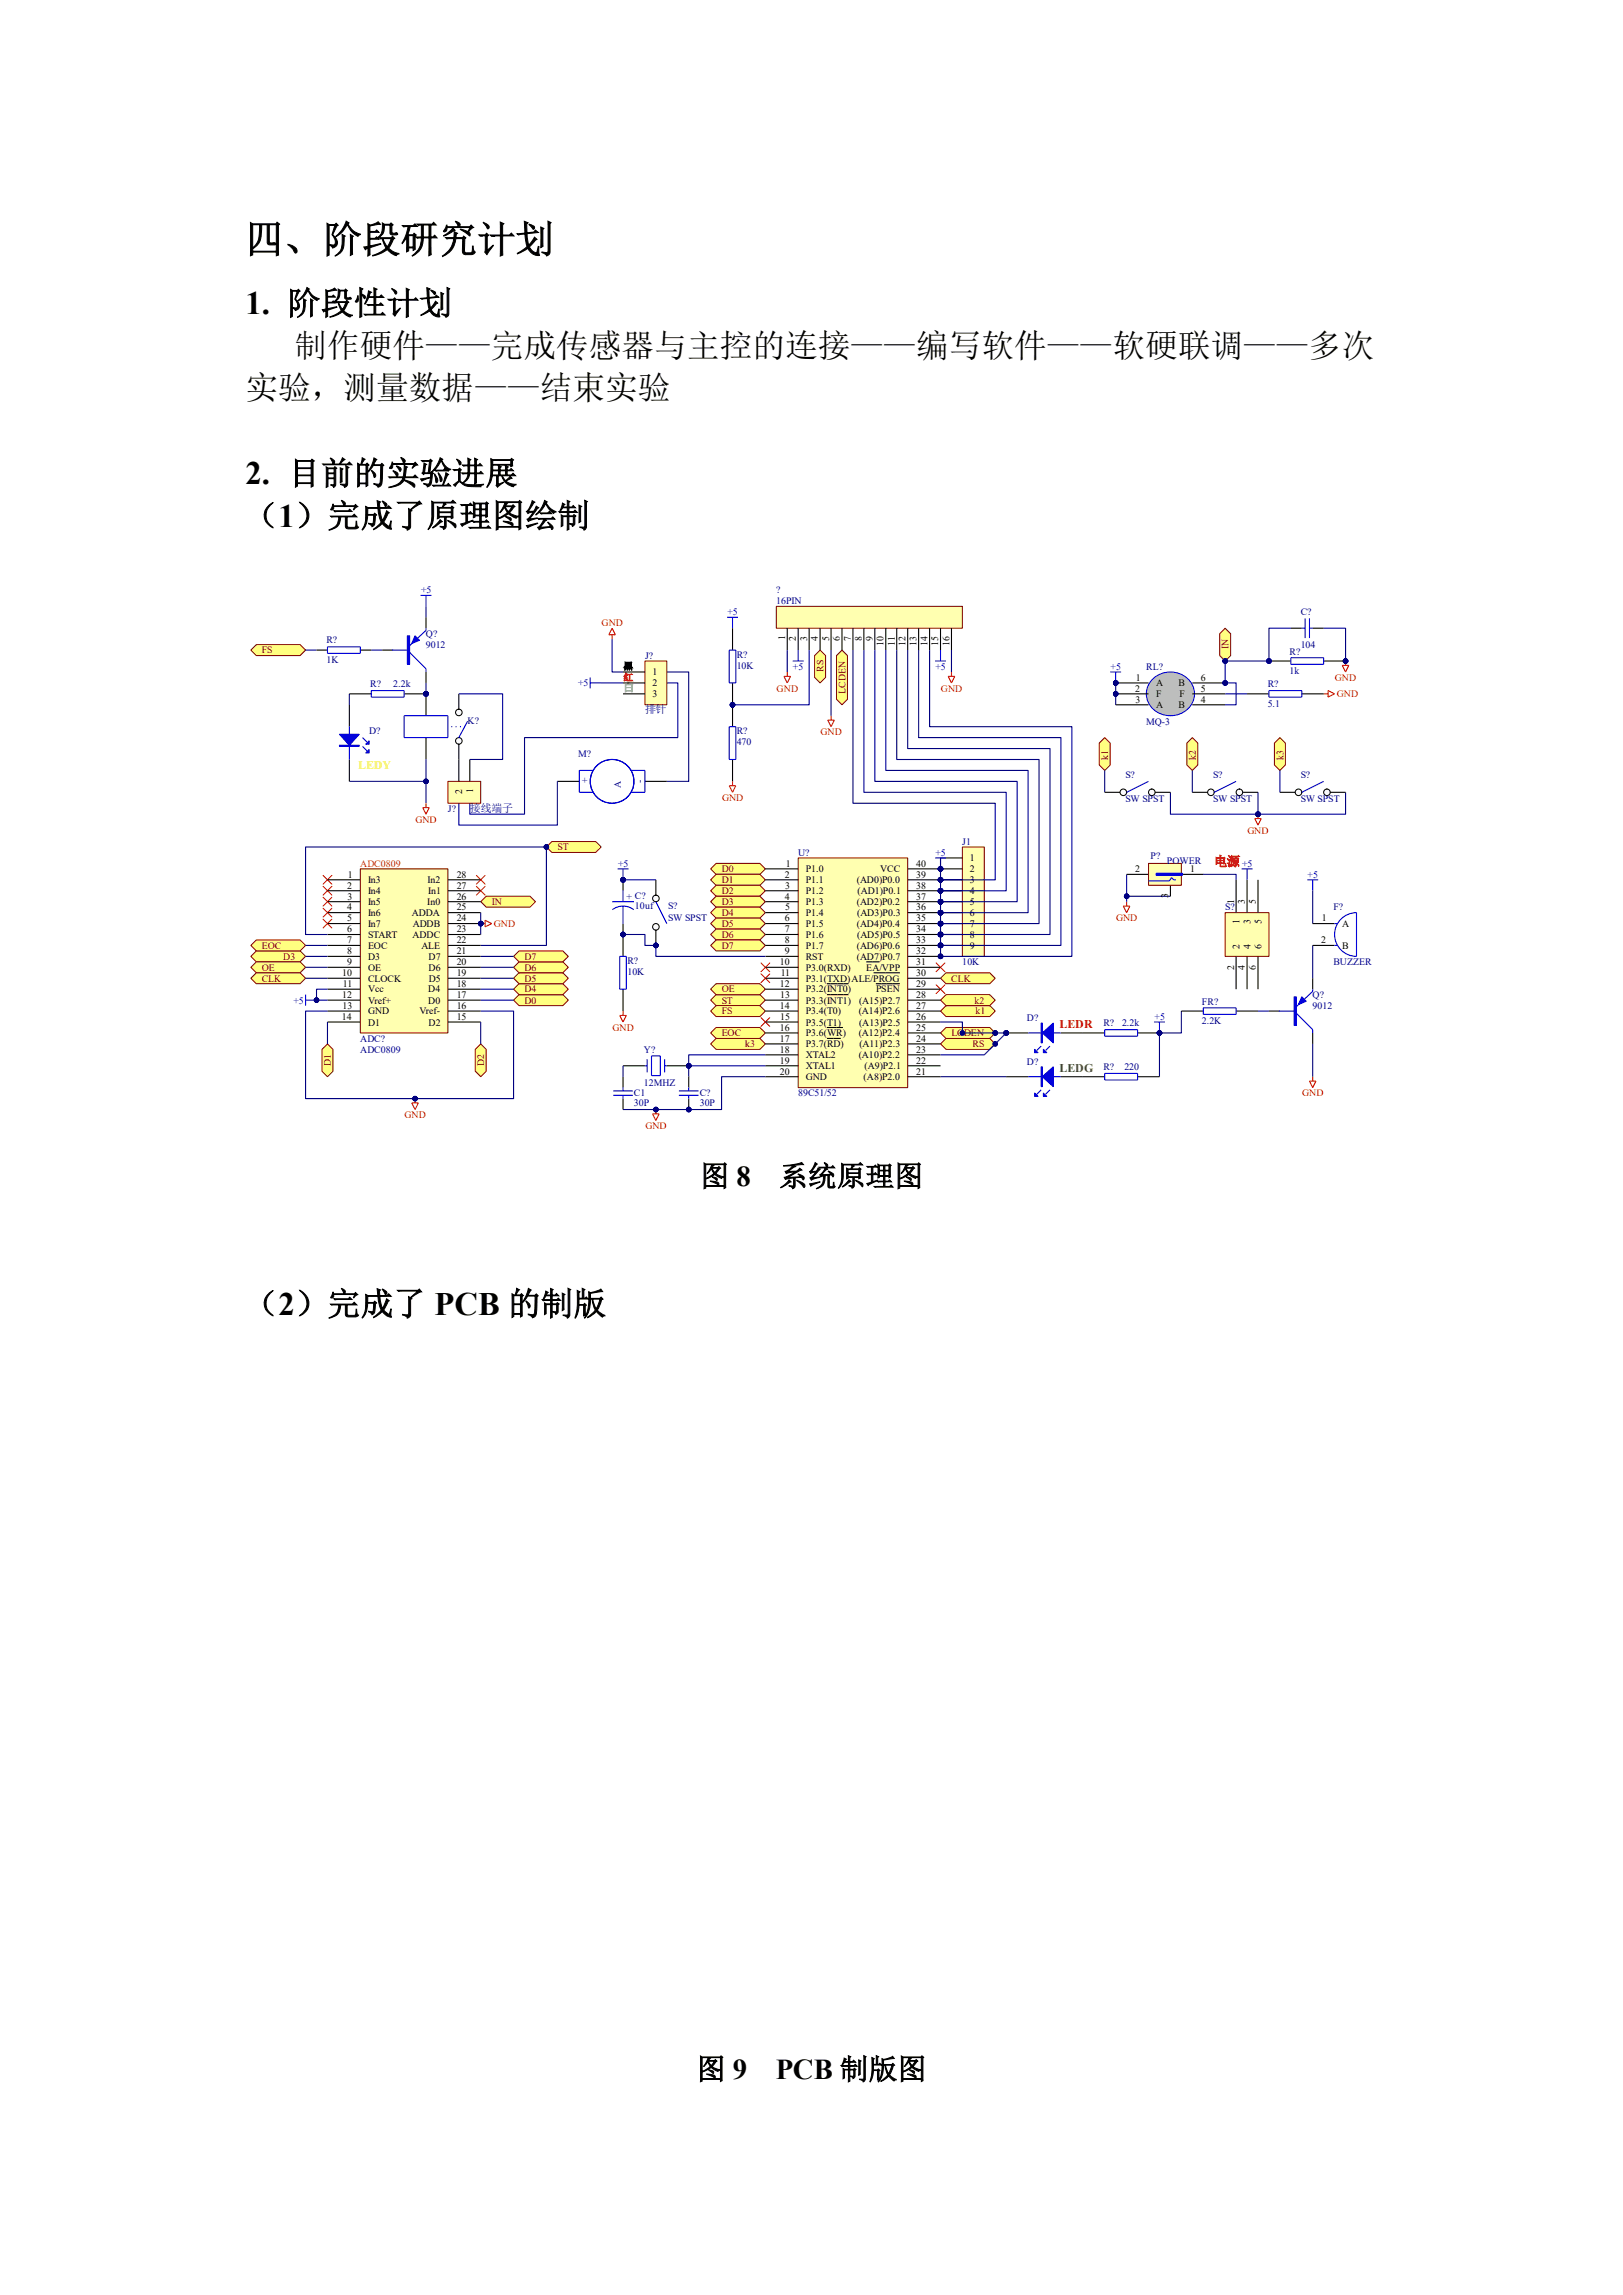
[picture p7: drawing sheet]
<svg xmlns="http://www.w3.org/2000/svg" width="210mm" height="297mm" viewBox="0 0 210 297" stroke-linecap="round" stroke-linejoin="round" font-family="sans-serif">
<defs><g id="words">
<text font-size="5" x="31.7" y="32.7">四、阶段研究计划</text>
<g font-size="4.2">
<text x="31.7" y="40.7">1. 阶段性计划</text>
<text x="38.1" y="46.2">制作硬件——完成传感器与主控的连接——编写软件——软硬联调——多次</text>
<text x="31.7" y="51.7">实验，测量数据——结束实验</text>
<text x="31.7" y="62.7">2. 目前的实验进展</text>
<text x="31.7" y="68.2">（1）完成了原理图绘制</text>
<text x="31.7" y="170.2">（2）完成了 PCB 的制版</text>
</g>
<g font-size="3.7">
<text x="90.6" y="153.5">图 8</text>
<text x="100.8" y="153.5">系统原理图</text>
<text x="90.1" y="269.1">图 9</text>
<text x="100.4" y="269.1">PCB 制版图</text>
</g>
<text font-size="1.7" fill="#f00" x="157.1" y="112.1">电源</text>
<text font-size="1.5" fill="#fe0" x="46.4" y="99.5">LEDY</text>
<text font-size="1.5" fill="#f00" x="137.1" y="133.1">LEDR</text>
<text font-size="1.5" fill="#00bf00" x="137.1" y="138.7">LEDG</text>
<text font-size="1.4" fill="#acb1a2" x="80.6" y="89.5">白</text>
<g font-size="1.4" fill="#000080">
<text x="83.5" y="92.3">排针</text>
<text x="60.8" y="105">接线端子</text>
</g>
<g font-size="1.3" fill="#00f">
<text x="54.5" y="76.8">+5</text>
<text x="94.1" y="79.6">+5</text>
<text x="74.8" y="88.8">+5</text>
<text x="102.6" y="86.7">+5</text>
<text x="121.1" y="86.7">+5</text>
<text x="143.7" y="86.7">+5</text>
<text x="80" y="112.2">+5</text>
<text x="121.1" y="110.7">+5</text>
<text x="160.7" y="112.2">+5</text>
<text x="169.2" y="113.6">+5</text>
<text x="38" y="129.9">+5</text>
<text x="149.4" y="132">+5</text>
</g>
<g font-size="1.3" fill="#000080">
<text x="100.5" y="76.8">?</text>
<text x="42.2" y="83.3">R?</text>
<text x="55.1" y="82.4">Q?</text>
<text x="55.1" y="83.9">9012</text>
<text x="100.5" y="78.2">16PIN</text>
<text x="168.3" y="79.6">C?</text>
<text x="168.3" y="83.9">104</text>
<text x="42.2" y="85.9">1K</text>
<text x="47.9" y="88.9">R?</text>
<text x="50.9" y="88.9">2.2k</text>
<text x="83.5" y="85.3">J?</text>
<text x="95.3" y="85.1">R?</text>
<text x="95.3" y="86.5">10K</text>
<text x="148.3" y="86.7">RL?</text>
<text x="164" y="88.9">R?</text>
<text x="166.9" y="84.7">R?</text>
<text x="166.9" y="87.3">1k</text>
<text x="47.8" y="95">D?</text>
<text x="60.5" y="93.6">K?</text>
<text x="95.3" y="95">R?</text>
<text x="148.3" y="93.8">MQ-3</text>
<text x="164" y="91.5">5.1</text>
<text x="74.8" y="98">M?</text>
<text x="76.1" y="101.4" transform="rotate(-90 76.1 101.4)">+</text>
<text x="80.4" y="102" transform="rotate(-90 80.4 102)">A</text>
<text x="83.2" y="101.4" transform="rotate(-90 83.2 101.4)">-</text>
<text x="95.3" y="96.4">470</text>
<text x="145.6" y="100.7">S?</text>
<text x="157" y="100.7">S?</text>
<text x="168.3" y="100.7">S?</text>
<text x="58" y="105.1">J?</text>
<text x="145.6" y="103.8">SW SPST</text>
<text x="157" y="103.8">SW SPST</text>
<text x="168.3" y="103.8">SW SPST</text>
<text x="103.3" y="110.7">U?</text>
<text x="124.5" y="109.4">J1</text>
<text x="148.9" y="111.2">P?</text>
<text x="151" y="111.8">POWER</text>
<text x="81.1" y="116.4">+ C?</text>
<text x="82.2" y="117.7">10uf</text>
<text x="86.4" y="117.7">S?</text>
<text x="86.4" y="119.1">SW SPST</text>
<text x="158.5" y="117.8">S?</text>
<text x="172.5" y="117.8">F?</text>
<text x="81.2" y="124.8">R?</text>
<text x="124.5" y="124.9">10K</text>
<text x="172.5" y="124.9">BUZZER</text>
<text x="81.2" y="126.2">10K</text>
<text x="155.5" y="130">FR?</text>
<text x="169.8" y="129.2">Q?</text>
<text x="169.8" y="130.6">9012</text>
<text x="46.6" y="134.8">ADC?</text>
<text x="46.6" y="136.2">ADC0809</text>
<text x="83.3" y="136.2">Y?</text>
<text x="132.9" y="132.1">D?</text>
<text x="132.9" y="137.8">D?</text>
<text x="142.8" y="132.8">R?</text>
<text x="145.2" y="132.8">2.2k</text>
<text x="155.5" y="132.5">2.2K</text>
<text x="82" y="141.8">C1</text>
<text x="82" y="143.2">30P</text>
<text x="83.3" y="140.5">12MHZ</text>
<text x="90.5" y="141.8">C?</text>
<text x="90.5" y="143.2">30P</text>
<text x="103.3" y="141.9">89C51/52</text>
<text x="142.8" y="138.5">R?</text>
<text x="145.5" y="138.5">220</text>
</g>
<g font-size="1.3" fill="#f00">
<text x="77.8" y="81">GND</text>
<text x="100.5" y="89.5">GND</text>
<text x="121.7" y="89.5">GND</text>
<text x="172.7" y="88.1">GND</text>
<text x="106.2" y="95.2">GND</text>
<text x="173" y="90.2">GND</text>
<text x="53.8" y="106.5">GND</text>
<text x="93.4" y="103.7">GND</text>
<text x="161.4" y="107.9">GND</text>
<text x="63.9" y="120">GND</text>
<text x="144.4" y="119.3">GND</text>
<text x="79.2" y="133.4">GND</text>
<text x="168.5" y="141.9">GND</text>
<text x="52.3" y="144.7">GND</text>
<text x="83.5" y="146.1">GND</text>
</g>
<g font-size="1.3">
<text x="101.6" y="82.9" transform="rotate(-90 101.6 82.9)">1</text>
<text x="103" y="83" transform="rotate(-90 103 83)">2</text>
<text x="104.4" y="83" transform="rotate(-90 104.4 83)">3</text>
<text x="105.8" y="83" transform="rotate(-90 105.8 83)">4</text>
<text x="107.3" y="83" transform="rotate(-90 107.3 83)">5</text>
<text x="108.7" y="83" transform="rotate(-90 108.7 83)">6</text>
<text x="110.1" y="83" transform="rotate(-90 110.1 83)">7</text>
<text x="111.5" y="83" transform="rotate(-90 111.5 83)">8</text>
<text x="112.9" y="83" transform="rotate(-90 112.9 83)">9</text>
<text x="114.3" y="83.6" transform="rotate(-90 114.3 83.6)">10</text>
<text x="115.8" y="83.6" transform="rotate(-90 115.8 83.6)">11</text>
<text x="117.2" y="83.6" transform="rotate(-90 117.2 83.6)">12</text>
<text x="118.6" y="83.6" transform="rotate(-90 118.6 83.6)">13</text>
<text x="120" y="83.6" transform="rotate(-90 120 83.6)">14</text>
<text x="121.4" y="83.6" transform="rotate(-90 121.4 83.6)">15</text>
<text x="122.9" y="83.6" transform="rotate(-90 122.9 83.6)">16</text>
<text x="80.6" y="86.7">黑</text>
<text x="84.5" y="87.4">1</text>
<text x="84.5" y="88.8">2</text>
<text x="146.9" y="89.5">2</text>
<text x="147" y="88.1">1</text>
<text x="149.6" y="88.8">A</text>
<text x="152.5" y="88.8">B</text>
<text x="155.4" y="89.5">5</text>
<text x="155.4" y="88.1">6</text>
<text x="84.5" y="90.2">3</text>
<text x="146.9" y="90.9">3</text>
<text x="149.6" y="90.2">F</text>
<text x="149.6" y="91.7">A</text>
<text x="152.5" y="91.7">B</text>
<text x="152.6" y="90.2">F</text>
<text x="155.4" y="90.9">4</text>
<text x="59.8" y="102.7" transform="rotate(-90 59.8 102.7)">2</text>
<text x="61.2" y="102.6" transform="rotate(-90 61.2 102.6)">1</text>
<text x="45" y="113.6">1</text>
<text x="59.1" y="113.6">28</text>
<text x="101.6" y="113.6">2</text>
<text x="101.7" y="112.2">1</text>
<text x="104.3" y="112.9">P1.0</text>
<text x="113.9" y="112.9">VCC</text>
<text x="118.6" y="113.6">39</text>
<text x="118.6" y="112.2">40</text>
<text x="125.5" y="111.5">1</text>
<text x="125.5" y="112.9">2</text>
<text x="146.9" y="112.9">2</text>
<text x="154" y="112.9">1</text>
<text x="44.9" y="117.8">4</text>
<text x="44.9" y="119.3">5</text>
<text x="44.9" y="115">2</text>
<text x="45" y="116.4">3</text>
<text x="47.6" y="114.3">In3</text>
<text x="47.6" y="117.1">In5</text>
<text x="47.6" y="118.5">In6</text>
<text x="47.6" y="120">In7</text>
<text x="47.6" y="115.7">In4</text>
<text x="53.3" y="118.5">ADDA</text>
<text x="53.4" y="120">ADDB</text>
<text x="55.3" y="117.1">In0</text>
<text x="55.3" y="114.3">In2</text>
<text x="55.4" y="115.7">In1</text>
<text x="59.1" y="119.3">24</text>
<text x="59.1" y="117.8">25</text>
<text x="59.1" y="116.4">26</text>
<text x="59.1" y="115">27</text>
<text x="101.6" y="116.4">4</text>
<text x="101.6" y="119.3">6</text>
<text x="101.6" y="115">3</text>
<text x="101.6" y="117.8">5</text>
<text x="104.3" y="114.3">P1.1</text>
<text x="104.3" y="115.7">P1.2</text>
<text x="104.3" y="117.1">P1.3</text>
<text x="104.3" y="118.5">P1.4</text>
<text x="104.3" y="120">P1.5</text>
<text x="110.9" y="120">(AD4)P0.4</text>
<text x="110.9" y="117.1">(AD2)P0.2</text>
<text x="110.9" y="114.3">(AD0)P0.0</text>
<text x="110.9" y="118.5">(AD3)P0.3</text>
<text x="111" y="115.7">(AD1)P0.1</text>
<text x="118.6" y="119.3">35</text>
<text x="118.6" y="117.8">36</text>
<text x="118.6" y="116.4">37</text>
<text x="118.6" y="115">38</text>
<text x="125.5" y="114.3">3</text>
<text x="125.5" y="115.7">4</text>
<text x="125.5" y="117.1">5</text>
<text x="125.5" y="118.5">6</text>
<text x="125.5" y="120">7</text>
<text x="151.2" y="116.2" transform="rotate(-90 151.2 116.2)">3</text>
<text x="159.7" y="117" transform="rotate(-90 159.7 117)">1</text>
<text x="160.4" y="119.6" transform="rotate(-90 160.4 119.6)">1</text>
<text x="161.1" y="117" transform="rotate(-90 161.1 117)">3</text>
<text x="161.8" y="119.6" transform="rotate(-90 161.8 119.6)">3</text>
<text x="162.5" y="117" transform="rotate(-90 162.5 117)">5</text>
<text x="163.2" y="119.6" transform="rotate(-90 163.2 119.6)">5</text>
<text x="171.1" y="119.3">1</text>
<text x="173.7" y="120">A</text>
<text x="44.9" y="120.7">6</text>
<text x="44.9" y="122.1">7</text>
<text x="44.9" y="123.5">8</text>
<text x="44.9" y="124.9">9</text>
<text x="47.6" y="121.4">START</text>
<text x="47.6" y="122.8">EOC</text>
<text x="47.6" y="124.2">D3</text>
<text x="47.6" y="125.6">OE</text>
<text x="53.4" y="121.4">ADDC</text>
<text x="54.5" y="122.8">ALE</text>
<text x="55.5" y="124.2">D7</text>
<text x="55.5" y="125.6">D6</text>
<text x="59.1" y="123.5">21</text>
<text x="59.1" y="122.1">22</text>
<text x="59.1" y="120.7">23</text>
<text x="59.1" y="124.9">20</text>
<text x="100.9" y="124.9">10</text>
<text x="101.6" y="120.7">7</text>
<text x="101.6" y="122.1">8</text>
<text x="101.6" y="123.5">9</text>
<text x="104.3" y="121.4">P1.6</text>
<text x="104.3" y="122.8">P1.7</text>
<text x="104.3" y="124.2">RST</text>
<text x="104.3" y="125.6">P3.0(RXD)</text>
<text x="110.9" y="124.2">(AD7)P0.7</text>
<text x="110.9" y="122.8">(AD6)P0.6</text>
<text x="110.9" y="121.4">(AD5)P0.5</text>
<text x="112.1" y="125.6">EA/VPP</text>
<text x="118.6" y="124.9">31</text>
<text x="118.6" y="123.5">32</text>
<text x="118.6" y="122.1">33</text>
<text x="118.6" y="120.7">34</text>
<text x="125.5" y="121.4">8</text>
<text x="125.5" y="122.8">9</text>
<text x="159.7" y="125.5" transform="rotate(-90 159.7 125.5)">2</text>
<text x="160.4" y="122.8" transform="rotate(-90 160.4 122.8)">2</text>
<text x="161.1" y="125.5" transform="rotate(-90 161.1 125.5)">4</text>
<text x="161.8" y="122.8" transform="rotate(-90 161.8 122.8)">4</text>
<text x="162.5" y="125.5" transform="rotate(-90 162.5 125.5)">6</text>
<text x="163.2" y="122.8" transform="rotate(-90 163.2 122.8)">6</text>
<text x="171" y="122.1">2</text>
<text x="173.7" y="122.8">B</text>
<text x="44.2" y="132">14</text>
<text x="44.3" y="126.3">10</text>
<text x="44.3" y="129.2">12</text>
<text x="44.3" y="130.6">13</text>
<text x="44.4" y="127.8">11</text>
<text x="47.6" y="127">CLOCK</text>
<text x="47.6" y="128.4">Vcc</text>
<text x="47.6" y="129.9">Vref+</text>
<text x="47.6" y="131.3">GND</text>
<text x="54.3" y="131.3">Vref-</text>
<text x="55.4" y="129.9">D0</text>
<text x="55.4" y="128.4">D4</text>
<text x="55.5" y="127">D5</text>
<text x="59.1" y="132">15</text>
<text x="59.1" y="130.6">16</text>
<text x="59.1" y="129.2">17</text>
<text x="59.1" y="127.8">18</text>
<text x="59.1" y="126.3">19</text>
<text x="100.9" y="127.8">12</text>
<text x="100.9" y="130.6">14</text>
<text x="101" y="129.2">13</text>
<text x="101" y="132">15</text>
<text x="101" y="126.3">11</text>
<text x="104.3" y="127">P3.1(TXD)ALE/PROG</text>
<text x="104.3" y="128.4">P3.2(INT0)</text>
<text x="104.3" y="129.9">P3.3(INT1)</text>
<text x="104.3" y="131.3">P3.4(T0)</text>
<text x="111.1" y="131.3">(A14)P2.6</text>
<text x="111.2" y="129.9">(A15)P2.7</text>
<text x="113.4" y="128.4">PSEN</text>
<text x="118.6" y="132">26</text>
<text x="118.6" y="130.6">27</text>
<text x="118.6" y="129.2">28</text>
<text x="118.6" y="127.8">29</text>
<text x="118.6" y="126.3">30</text>
<text x="47.6" y="132.7">D1</text>
<text x="55.5" y="132.7">D2</text>
<text x="100.9" y="133.4">16</text>
<text x="100.9" y="134.8">17</text>
<text x="100.9" y="136.2">18</text>
<text x="100.9" y="137.7">19</text>
<text x="104.3" y="132.7">P3.5(T1)</text>
<text x="104.3" y="134.1">P3.6(WR)</text>
<text x="104.3" y="135.5">P3.7(RD)</text>
<text x="104.3" y="137">XTAL2</text>
<text x="111.1" y="137">(A10)P2.2</text>
<text x="111.1" y="134.1">(A12)P2.4</text>
<text x="111.2" y="132.7">(A13)P2.5</text>
<text x="111.2" y="135.5">(A11)P2.3</text>
<text x="118.6" y="137.7">22</text>
<text x="118.6" y="136.2">23</text>
<text x="118.6" y="134.8">24</text>
<text x="118.6" y="133.4">25</text>
<text x="100.9" y="139.1">20</text>
<text x="104.3" y="138.3">XTAL1</text>
<text x="104.3" y="139.8">GND</text>
<text x="111.8" y="139.8">(A8)P2.0</text>
<text x="111.9" y="138.3">(A9)P2.1</text>
<text x="118.6" y="139.1">21</text>
</g>
<g font-size="1.3" fill="#800000">
<text x="33.9" y="84.5">FS</text>
<text x="106.6" y="87" transform="rotate(-90 106.6 87)">RS</text>
<text x="109.4" y="89.8" transform="rotate(-90 109.4 89.8)">LCDEN</text>
<text x="159" y="84" transform="rotate(-90 159 84)">IN</text>
<text x="143.4" y="98.3" transform="rotate(-90 143.4 98.3)">k1</text>
<text x="154.7" y="98.3" transform="rotate(-90 154.7 98.3)">k2</text>
<text x="166.1" y="98.3" transform="rotate(-90 166.1 98.3)">k3</text>
<text x="72.1" y="110">ST</text>
<text x="93.4" y="112.9">D0</text>
<text x="63.6" y="117.1">IN</text>
<text x="93.4" y="114.3">D1</text>
<text x="93.4" y="115.7">D2</text>
<text x="93.4" y="117.1">D3</text>
<text x="93.4" y="118.5">D4</text>
<text x="93.4" y="120">D5</text>
<text x="33.9" y="122.8">EOC</text>
<text x="33.9" y="125.6">OE</text>
<text x="36.7" y="124.2">D3</text>
<text x="67.9" y="125.6">D6</text>
<text x="67.9" y="124.2">D7</text>
<text x="93.4" y="121.4">D6</text>
<text x="93.4" y="122.8">D7</text>
<text x="33.9" y="127">CLK</text>
<text x="67.9" y="129.9">D0</text>
<text x="67.9" y="128.4">D4</text>
<text x="67.9" y="127">D5</text>
<text x="93.4" y="129.9">ST</text>
<text x="93.4" y="128.4">OE</text>
<text x="93.4" y="131.3">FS</text>
<text x="123.1" y="127">CLK</text>
<text x="126.1" y="129.9">k2</text>
<text x="126.2" y="131.3">k1</text>
<text x="42.8" y="137.9" transform="rotate(-90 42.8 137.9)">D1</text>
<text x="62.7" y="137.9" transform="rotate(-90 62.7 137.9)">D2</text>
<text x="93.4" y="134.1">EOC</text>
<text x="96.4" y="135.5">k3</text>
<text x="123.1" y="134.1">LCDEN</text>
<text x="125.9" y="135.5">RS</text>
</g>
<g font-size="1.3" fill="#ee0e22">
<text x="80.6" y="88.1">红</text>
<text x="46.6" y="112.2">ADC0809</text>
</g>
</g></defs>
<path d="M80.6 139.3v1.5M80.6 142.2v1.4" fill="none" stroke="#000" stroke-width=".14"/>
<path d="M79.3 141.2h2.6M79.3 141.8h2.6M80.6 140.8v.4M80.6 141.8v.4" fill="none" stroke="#00f" stroke-width=".14"/>
<circle cx="121.7" cy="112.4" r=".28" fill="#000080"/>
<circle cx="121.7" cy="112.4" r=".28" fill="none" stroke="#000080" stroke-width=".13"/>
<circle cx="121.7" cy="113.9" r=".28" fill="#000080"/>
<circle cx="121.7" cy="113.9" r=".28" fill="none" stroke="#000080" stroke-width=".13"/>
<circle cx="121.7" cy="115.3" r=".28" fill="#000080"/>
<circle cx="121.7" cy="115.3" r=".28" fill="none" stroke="#000080" stroke-width=".13"/>
<circle cx="121.7" cy="116.7" r=".28" fill="#000080"/>
<circle cx="121.7" cy="116.7" r=".28" fill="none" stroke="#000080" stroke-width=".13"/>
<circle cx="121.7" cy="118.1" r=".28" fill="#000080"/>
<circle cx="121.7" cy="118.1" r=".28" fill="none" stroke="#000080" stroke-width=".13"/>
<circle cx="121.7" cy="119.5" r=".28" fill="#000080"/>
<circle cx="121.7" cy="119.5" r=".28" fill="none" stroke="#000080" stroke-width=".13"/>
<circle cx="121.7" cy="120.9" r=".28" fill="#000080"/>
<circle cx="121.7" cy="120.9" r=".28" fill="none" stroke="#000080" stroke-width=".13"/>
<circle cx="121.7" cy="122.4" r=".28" fill="#000080"/>
<circle cx="121.7" cy="122.4" r=".28" fill="none" stroke="#000080" stroke-width=".13"/>
<path d="M124.5 109.6h2.9v14.2h-2.9z" fill-rule="evenodd" fill="#ffffb0"/>
<path d="M124.5 109.6h2.9v14.2h-2.9z" fill="none" stroke="#800000" stroke-width=".13"/>
<path d="M121.7 111h2.8M121.7 112.4h2.8" fill="none" stroke="#000" stroke-width=".14"/>
<circle cx="121.7" cy="112.4" r=".28" fill="#000080"/>
<circle cx="121.7" cy="112.4" r=".28" fill="none" stroke="#000080" stroke-width=".13"/>
<path d="M121.7 113.9h2.8" fill="none" stroke="#000" stroke-width=".14"/>
<circle cx="121.7" cy="113.9" r=".28" fill="#000080"/>
<circle cx="121.7" cy="113.9" r=".28" fill="none" stroke="#000080" stroke-width=".13"/>
<path d="M121.7 115.3h2.8" fill="none" stroke="#000" stroke-width=".14"/>
<circle cx="121.7" cy="115.3" r=".28" fill="#000080"/>
<circle cx="121.7" cy="115.3" r=".28" fill="none" stroke="#000080" stroke-width=".13"/>
<path d="M121.7 116.7h2.8" fill="none" stroke="#000" stroke-width=".14"/>
<circle cx="121.7" cy="116.7" r=".28" fill="#000080"/>
<circle cx="121.7" cy="116.7" r=".28" fill="none" stroke="#000080" stroke-width=".13"/>
<path d="M121.7 118.1h2.8" fill="none" stroke="#000" stroke-width=".14"/>
<circle cx="121.7" cy="118.1" r=".28" fill="#000080"/>
<circle cx="121.7" cy="118.1" r=".28" fill="none" stroke="#000080" stroke-width=".13"/>
<path d="M121.7 119.5h2.8" fill="none" stroke="#000" stroke-width=".14"/>
<circle cx="121.7" cy="119.5" r=".28" fill="#000080"/>
<circle cx="121.7" cy="119.5" r=".28" fill="none" stroke="#000080" stroke-width=".13"/>
<path d="M121.7 120.9h2.8" fill="none" stroke="#000" stroke-width=".14"/>
<circle cx="121.7" cy="120.9" r=".28" fill="#000080"/>
<circle cx="121.7" cy="120.9" r=".28" fill="none" stroke="#000080" stroke-width=".13"/>
<path d="M121.7 122.4h2.8" fill="none" stroke="#000" stroke-width=".14"/>
<circle cx="121.7" cy="122.4" r=".28" fill="#000080"/>
<circle cx="121.7" cy="122.4" r=".28" fill="none" stroke="#000080" stroke-width=".13"/>
<path d="M84.4 144.2h.9l-.4 .8zM84.9 143.6v.6" fill="none" stroke="#f00" stroke-width=".14"/>
<circle cx="84.9" cy="143.6" r=".28" fill="#000080"/>
<circle cx="84.9" cy="143.6" r=".28" fill="none" stroke="#000080" stroke-width=".13"/>
<path d="M121.1 124.6l1.2 1.2M121.1 127.5l1.2 1.1M122.3 124.6l-1.2 1.2M122.3 127.5l-1.2 1.1" fill="none" stroke="#f00" stroke-width=".13"/>
<path d="M80.2 131.4h.8l-.4 .9zM80.6 130.8v.6" fill="none" stroke="#f00" stroke-width=".14"/>
<path d="M79.9 112.4h1.4M80.6 112.4v1.5" fill="none" stroke="#00f" stroke-width=".14"/>
<circle cx="80.6" cy="113.9" r=".28" fill="#000080"/>
<circle cx="80.6" cy="113.9" r=".28" fill="none" stroke="#000080" stroke-width=".13"/>
<g fill="none" stroke="#f00" stroke-width=".13">
<path d="M41.8 113.3l1.1 1.1M41.8 114.7l1.1 1.1M41.8 116.1l1.1 1.2M41.8 117.5l1.1 1.2M41.8 119l1.1 1.1M42.9 113.3l-1.1 1.1M42.9 114.7l-1.1 1.1M42.9 116.1l-1.1 1.2M42.9 117.5l-1.1 1.2M42.9 119l-1.1 1.1M61.6 114.7l1.2 1.1M61.6 113.3l1.2 1.1"/>
<path d="M62.8 114.7l-1.2 1.1M62.8 113.3l-1.2 1.1"/>
</g>
<path d="M39.5 128.7v1.4M39.5 129.4h1.5" fill="none" stroke="#00f" stroke-width=".14"/>
<circle cx="41" cy="129.4" r=".28" fill="#000080"/>
<circle cx="41" cy="129.4" r=".28" fill="none" stroke="#000080" stroke-width=".13"/>
<path d="M62.2 119.5h.6M62.8 119.1l.8 .4-.8 .4z" fill="none" stroke="#f00" stroke-width=".14"/>
<circle cx="62.2" cy="119.5" r=".28" fill="#000080"/>
<circle cx="62.2" cy="119.5" r=".28" fill="none" stroke="#000080" stroke-width=".13"/>
<path d="M67.2 128.7h5.6l.7 .7-.7 .7h-5.6l-.7-.7z" fill-rule="evenodd" fill="#ffff80"/>
<path d="M67.2 128.7h5.6l.7 .7-.7 .7h-5.6l-.7-.7z" fill="none" stroke="#800000" stroke-width=".13"/>
<path d="M41.7 135.8l.7-.7 .7 .7v2.8l-.7 .7-.7-.7z" fill-rule="evenodd" fill="#ffff80"/>
<path d="M41.7 135.8l.7-.7 .7 .7v2.8l-.7 .7-.7-.7z" fill="none" stroke="#800000" stroke-width=".13"/>
<path d="M61.5 135.8l.7-.7 .7 .7v2.8l-.7 .7-.7-.7z" fill-rule="evenodd" fill="#ffff80"/>
<path d="M61.5 135.8l.7-.7 .7 .7v2.8l-.7 .7-.7-.7z" fill="none" stroke="#800000" stroke-width=".13"/>
<path d="M53.3 142.7h.8l-.4 .9zM53.7 142.2v.5" fill="none" stroke="#f00" stroke-width=".14"/>
<circle cx="53.7" cy="142.2" r=".28" fill="#000080"/>
<circle cx="53.7" cy="142.2" r=".28" fill="none" stroke="#000080" stroke-width=".13"/>
<path d="M33.2 123.1h5.6l.7 .7-.7 .7h-5.6l-.7-.7z" fill-rule="evenodd" fill="#ffff80"/>
<path d="M33.2 123.1h5.6l.7 .7-.7 .7h-5.6l-.7-.7z" fill="none" stroke="#800000" stroke-width=".13"/>
<path d="M67.2 127.3h5.6l.7 .7-.7 .7h-5.6l-.7-.7z" fill-rule="evenodd" fill="#ffff80"/>
<path d="M67.2 127.3h5.6l.7 .7-.7 .7h-5.6l-.7-.7z" fill="none" stroke="#800000" stroke-width=".13"/>
<path d="M67.2 125.9h5.6l.7 .7-.7 .7h-5.6l-.7-.7z" fill-rule="evenodd" fill="#ffff80"/>
<path d="M67.2 125.9h5.6l.7 .7-.7 .7h-5.6l-.7-.7z" fill="none" stroke="#800000" stroke-width=".13"/>
<path d="M67.2 124.5h5.6l.7 .7-.7 .7h-5.6l-.7-.7z" fill-rule="evenodd" fill="#ffff80"/>
<path d="M67.2 124.5h5.6l.7 .7-.7 .7h-5.6l-.7-.7z" fill="none" stroke="#800000" stroke-width=".13"/>
<path d="M67.2 123.1h5.6l.7 .7-.7 .7h-5.6l-.7-.7z" fill-rule="evenodd" fill="#ffff80"/>
<path d="M67.2 123.1h5.6l.7 .7-.7 .7h-5.6l-.7-.7z" fill="none" stroke="#800000" stroke-width=".13"/>
<path d="M70.7 109.6l.7-.7h5.7l.7 .7-.7 .7h-5.7z" fill-rule="evenodd" fill="#ffff80"/>
<path d="M70.7 109.6l.7-.7h5.7l.7 .7-.7 .7h-5.7z" fill="none" stroke="#800000" stroke-width=".13"/>
<circle cx="70.7" cy="109.6" r=".28" fill="#000080"/>
<circle cx="70.7" cy="109.6" r=".28" fill="none" stroke="#000080" stroke-width=".13"/>
<path d="M92.7 128.7h5.6l.7 .7-.7 .7h-5.6l-.7-.7z" fill-rule="evenodd" fill="#ffff80"/>
<path d="M92.7 128.7h5.6l.7 .7-.7 .7h-5.6l-.7-.7z" fill="none" stroke="#800000" stroke-width=".13"/>
<path d="M33.2 121.6h5.6l.7 .8-.7 .7h-5.6l-.7-.7z" fill-rule="evenodd" fill="#ffff80"/>
<path d="M33.2 121.6h5.6l.7 .8-.7 .7h-5.6l-.7-.7z" fill="none" stroke="#800000" stroke-width=".13"/>
<path d="M92.7 133h5.6l.7 .7-.7 .7h-5.6l-.7-.7z" fill-rule="evenodd" fill="#ffff80"/>
<path d="M92.7 133h5.6l.7 .7-.7 .7h-5.6l-.7-.7z" fill="none" stroke="#800000" stroke-width=".13"/>
<path d="M33.2 124.5h5.6l.7 .7-.7 .7h-5.6l-.7-.7z" fill-rule="evenodd" fill="#ffff80"/>
<path d="M33.2 124.5h5.6l.7 .7-.7 .7h-5.6l-.7-.7z" fill="none" stroke="#800000" stroke-width=".13"/>
<path d="M92.7 127.3h5.6l.7 .7-.7 .7h-5.6l-.7-.7z" fill-rule="evenodd" fill="#ffff80"/>
<path d="M92.7 127.3h5.6l.7 .7-.7 .7h-5.6l-.7-.7z" fill="none" stroke="#800000" stroke-width=".13"/>
<path d="M33.2 125.9h5.6l.7 .7-.7 .7h-5.6l-.7-.7z" fill-rule="evenodd" fill="#ffff80"/>
<path d="M33.2 125.9h5.6l.7 .7-.7 .7h-5.6l-.7-.7z" fill="none" stroke="#800000" stroke-width=".13"/>
<path d="M121.7 126.6l.7-.7h5.7l.7 .7-.7 .7h-5.7z" fill-rule="evenodd" fill="#ffff80"/>
<path d="M121.7 126.6l.7-.7h5.7l.7 .7-.7 .7h-5.7z" fill="none" stroke="#800000" stroke-width=".13"/>
<path d="M92.7 111.7h5.6l.7 .7-.7 .8h-5.6l-.7-.8z" fill-rule="evenodd" fill="#ffff80"/>
<path d="M92.7 111.7h5.6l.7 .7-.7 .8h-5.6l-.7-.8z" fill="none" stroke="#800000" stroke-width=".13"/>
<path d="M92.7 113.2h5.6l.7 .7-.7 .7h-5.6l-.7-.7z" fill-rule="evenodd" fill="#ffff80"/>
<path d="M92.7 113.2h5.6l.7 .7-.7 .7h-5.6l-.7-.7z" fill="none" stroke="#800000" stroke-width=".13"/>
<path d="M92.7 114.6h5.6l.7 .7-.7 .7h-5.6l-.7-.7z" fill-rule="evenodd" fill="#ffff80"/>
<path d="M92.7 114.6h5.6l.7 .7-.7 .7h-5.6l-.7-.7z" fill="none" stroke="#800000" stroke-width=".13"/>
<path d="M92.7 116h5.6l.7 .7-.7 .7h-5.6l-.7-.7z" fill-rule="evenodd" fill="#ffff80"/>
<path d="M92.7 116h5.6l.7 .7-.7 .7h-5.6l-.7-.7z" fill="none" stroke="#800000" stroke-width=".13"/>
<path d="M92 118.1l.7-.7h5.6l.7 .7-.7 .7h-5.6z" fill-rule="evenodd" fill="#ffff80"/>
<path d="M92 118.1l.7-.7h5.6l.7 .7-.7 .7h-5.6z" fill="none" stroke="#800000" stroke-width=".13"/>
<path d="M92 119.5l.7-.7h5.6l.7 .7-.7 .7h-5.6z" fill-rule="evenodd" fill="#ffff80"/>
<path d="M92 119.5l.7-.7h5.6l.7 .7-.7 .7h-5.6z" fill="none" stroke="#800000" stroke-width=".13"/>
<path d="M92 120.9l.7-.7h5.6l.7 .7-.7 .7h-5.6z" fill-rule="evenodd" fill="#ffff80"/>
<path d="M92 120.9l.7-.7h5.6l.7 .7-.7 .7h-5.6z" fill="none" stroke="#800000" stroke-width=".13"/>
<path d="M92 122.4l.7-.8h5.6l.7 .8-.7 .7h-5.6z" fill-rule="evenodd" fill="#ffff80"/>
<path d="M92 122.4l.7-.8h5.6l.7 .8-.7 .7h-5.6z" fill="none" stroke="#800000" stroke-width=".13"/>
<path d="M62.2 116.7l.7-.7h5.7l.7 .7-.7 .7h-5.7z" fill-rule="evenodd" fill="#ffff80"/>
<path d="M62.2 116.7l.7-.7h5.7l.7 .7-.7 .7h-5.7z" fill="none" stroke="#800000" stroke-width=".13"/>
<path d="M162.4 105.9h.8l-.4 .9zM162.8 105.4v.5" fill="none" stroke="#f00" stroke-width=".14"/>
<circle cx="162.8" cy="105.4" r=".28" fill="#000080"/>
<circle cx="162.8" cy="105.4" r=".28" fill="none" stroke="#000080" stroke-width=".13"/>
<path d="M142.2 96.2l.8-.7 .7 .7v2.8l-.7 .7-.8-.7z" fill-rule="evenodd" fill="#ffff80"/>
<path d="M142.2 96.2l.8-.7 .7 .7v2.8l-.7 .7-.8-.7z" fill="none" stroke="#800000" stroke-width=".13"/>
<path d="M154.3 95.5l.7 .7v2.8l-.7 .7-.7-.7v-2.8z" fill-rule="evenodd" fill="#ffff80"/>
<path d="M154.3 95.5l.7 .7v2.8l-.7 .7-.7-.7v-2.8z" fill="none" stroke="#800000" stroke-width=".13"/>
<path d="M164.9 96.2l.7-.7 .7 .7v2.8l-.7 .7-.7-.7z" fill-rule="evenodd" fill="#ffff80"/>
<path d="M164.9 96.2l.7-.7 .7 .7v2.8l-.7 .7-.7-.7z" fill="none" stroke="#800000" stroke-width=".13"/>
<path d="M98.5 124.6l1.1 1.2M98.5 126l1.1 1.2M98.5 131.7l1.1 1.1M99.6 124.6l-1.1 1.2M99.6 126l-1.1 1.2M99.6 131.7l-1.1 1.1" fill="none" stroke="#f00" stroke-width=".13"/>
<path d="M149.3 132.3h1.4M150 132.3v1.4" fill="none" stroke="#00f" stroke-width=".14"/>
<circle cx="150" cy="133.7" r=".28" fill="#000080"/>
<circle cx="150" cy="133.7" r=".28" fill="none" stroke="#000080" stroke-width=".13"/>
<path d="M102.6 85.5h1.4M103.3 84.1v1.4M169.2 113.9h1.4M169.9 113.9v1.4" fill="none" stroke="#00f" stroke-width=".14"/>
<path d="M94.4 101.7h.8l-.4 .8zM94.8 101.1v.6M169.4 139.9h.9l-.4 .9zM169.9 139.3v.6" fill="none" stroke="#f00" stroke-width=".14"/>
<path d="M105.4 84.8l.7-.7 .7 .7v2.9l-.7 .7-.7-.7z" fill-rule="evenodd" fill="#ffff80"/>
<path d="M105.4 84.8l.7-.7 .7 .7v2.9l-.7 .7-.7-.7z" fill="none" stroke="#800000" stroke-width=".13"/>
<path d="M107.1 93.2h.9l-.5 .8zM107.5 92.6v.6" fill="none" stroke="#f00" stroke-width=".14"/>
<path d="M108.2 84.8l.8-.7 .7 .7v5.7l-.7 .7-.8-.7z" fill-rule="evenodd" fill="#ffff80"/>
<path d="M108.2 84.8l.8-.7 .7 .7v5.7l-.7 .7-.8-.7z" fill="none" stroke="#800000" stroke-width=".13"/>
<path d="M121 85.5h1.4M121.7 84.1v1.4M143.7 87h1.4M144.4 87v1.4" fill="none" stroke="#00f" stroke-width=".14"/>
<path d="M122.7 87.5h.8l-.4 .9zM123.1 87v.5" fill="none" stroke="#f00" stroke-width=".14"/>
<circle cx="144.4" cy="88.4" r=".28" fill="#000080"/>
<circle cx="144.4" cy="88.4" r=".28" fill="none" stroke="#000080" stroke-width=".13"/>
<path d="M171.3 89.8h.5M171.8 89.4l.9 .4-.9 .4zM173.7 86.1h.8l-.4 .9zM174.1 85.5v.6" fill="none" stroke="#f00" stroke-width=".14"/>
<circle cx="174.1" cy="85.5" r=".28" fill="#000080"/>
<circle cx="174.1" cy="85.5" r=".28" fill="none" stroke="#000080" stroke-width=".13"/>
<path d="M158.5 81.3l.7 .7v2.8l-.7 .7-.7-.7v-2.8z" fill-rule="evenodd" fill="#ffff80"/>
<path d="M158.5 81.3l.7 .7v2.8l-.7 .7-.7-.7v-2.8z" fill="none" stroke="#800000" stroke-width=".13"/>
<circle cx="158.5" cy="85.5" r=".28" fill="#000080"/>
<circle cx="158.5" cy="85.5" r=".28" fill="none" stroke="#000080" stroke-width=".13"/>
<path d="M121 111h1.4M121.7 111v1.4" fill="none" stroke="#00f" stroke-width=".14"/>
<circle cx="121.7" cy="112.4" r=".28" fill="#000080"/>
<circle cx="121.7" cy="112.4" r=".28" fill="none" stroke="#000080" stroke-width=".13"/>
<path d="M121.7 130.8l.7-.7h5.7l.7 .7-.7 .8h-5.7z" fill-rule="evenodd" fill="#ffff80"/>
<path d="M121.7 130.8l.7-.7h5.7l.7 .7-.7 .8h-5.7z" fill="none" stroke="#800000" stroke-width=".13"/>
<path d="M121.7 129.4l.7-.7h5.7l.7 .7-.7 .7h-5.7z" fill-rule="evenodd" fill="#ffff80"/>
<path d="M121.7 129.4l.7-.7h5.7l.7 .7-.7 .7h-5.7z" fill="none" stroke="#800000" stroke-width=".13"/>
<path d="M92.7 134.4h5.6l.7 .7-.7 .7h-5.6l-.7-.7z" fill-rule="evenodd" fill="#ffff80"/>
<path d="M92.7 134.4h5.6l.7 .7-.7 .7h-5.6l-.7-.7z" fill="none" stroke="#800000" stroke-width=".13"/>
<path d="M94.1 79.9h1.4M94.8 79.9v1.4" fill="none" stroke="#00f" stroke-width=".14"/>
<path d="M121.7 135.1l.7-.7h5.7l.7 .7-.7 .7h-5.7z" fill-rule="evenodd" fill="#ffff80"/>
<path d="M121.7 135.1l.7-.7h5.7l.7 .7-.7 .7h-5.7z" fill="none" stroke="#800000" stroke-width=".13"/>
<circle cx="128.8" cy="135.1" r=".28" fill="#000080"/>
<circle cx="128.8" cy="135.1" r=".28" fill="none" stroke="#000080" stroke-width=".13"/>
<path d="M121.7 133.7l.7-.7h5.7l.7 .7-.7 .7h-5.7z" fill-rule="evenodd" fill="#ffff80"/>
<path d="M121.7 133.7l.7-.7h5.7l.7 .7-.7 .7h-5.7z" fill="none" stroke="#800000" stroke-width=".13"/>
<circle cx="128.8" cy="133.7" r=".28" fill="#000080"/>
<circle cx="128.8" cy="133.7" r=".28" fill="none" stroke="#000080" stroke-width=".13"/>
<path d="M101.4 87.5h.9l-.4 .9zM101.9 87v.5" fill="none" stroke="#f00" stroke-width=".14"/>
<path d="M54.4 77.1h1.4M55.1 77.1v1.4" fill="none" stroke="#00f" stroke-width=".14"/>
<path d="M92 130.8l.7-.7h5.6l.7 .7-.7 .8h-5.6z" fill-rule="evenodd" fill="#ffff80"/>
<path d="M92 130.8l.7-.7h5.6l.7 .7-.7 .8h-5.6z" fill="none" stroke="#800000" stroke-width=".13"/>
<path d="M33.2 83.4h5.6l.7 .7-.7 .7h-5.6l-.7-.7z" fill-rule="evenodd" fill="#ffff80"/>
<path d="M33.2 83.4h5.6l.7 .7-.7 .7h-5.6l-.7-.7z" fill="none" stroke="#800000" stroke-width=".13"/>
<path d="M79.2 81.3l.4 .9h-.8zM79.2 82.2v.5M54.7 104.5h.8l-.4 .9zM55.1 104v.5M145.4 117.3h.8l-.4 .8zM145.8 116.7v.6" fill="none" stroke="#f00" stroke-width=".14"/>
<path d="M76.4 87.7v1.4M76.4 88.4h1.4M160.7 112.5h1.4M161.4 112.5v1.4" fill="none" stroke="#00f" stroke-width=".14"/>
<circle cx="62.2" cy="119.5" r=".28" fill="#000080"/>
<circle cx="62.2" cy="119.5" r=".28" fill="none" stroke="#000080" stroke-width=".13"/>
<path d="M46.6 112.4h11.4v21.3h-11.4z" fill-rule="evenodd" fill="#ffffb0"/>
<path d="M46.6 112.4h11.4v21.3h-11.4z" fill="none" stroke="#800000" stroke-width=".13"/>
<g fill="none" stroke="#000" stroke-width=".14">
<path d="M42.4 113.9h4.2M42.4 116.7h4.2M42.4 118.1h4.2M42.4 119.5h4.2M58 119.5h4.2M42.4 120.9h4.2M42.4 122.4h4.2M42.4 123.8h4.2M42.4 125.2h4.2M42.4 126.6h4.2M42.4 128h4.2M42.4 129.4h4.2"/>
<path d="M42.4 130.8h4.2M42.4 132.3h4.2M58 120.9h4.2M58 122.4h4.2M58 123.8h4.2M58 126.6h4.2M58 128h4.2M58 129.4h4.2M58 130.8h4.2M58 132.3h4.2"/>
</g>
<circle cx="62.2" cy="119.5" r=".28" fill="#000080"/>
<circle cx="62.2" cy="119.5" r=".28" fill="none" stroke="#000080" stroke-width=".13"/>
<path d="M42.4 115.3h4.2M58 118.1h4.2M58 116.7h4.2M58 115.3h4.2M58 113.9h4.2M58 125.2h4.2" fill="none" stroke="#000" stroke-width=".14"/>
<circle cx="121.7" cy="123.8" r=".28" fill="#000080"/>
<circle cx="121.7" cy="123.8" r=".28" fill="none" stroke="#000080" stroke-width=".13"/>
<circle cx="121.7" cy="122.4" r=".28" fill="#000080"/>
<circle cx="121.7" cy="122.4" r=".28" fill="none" stroke="#000080" stroke-width=".13"/>
<circle cx="121.7" cy="120.9" r=".28" fill="#000080"/>
<circle cx="121.7" cy="120.9" r=".28" fill="none" stroke="#000080" stroke-width=".13"/>
<circle cx="121.7" cy="119.5" r=".28" fill="#000080"/>
<circle cx="121.7" cy="119.5" r=".28" fill="none" stroke="#000080" stroke-width=".13"/>
<circle cx="121.7" cy="118.1" r=".28" fill="#000080"/>
<circle cx="121.7" cy="118.1" r=".28" fill="none" stroke="#000080" stroke-width=".13"/>
<circle cx="121.7" cy="116.7" r=".28" fill="#000080"/>
<circle cx="121.7" cy="116.7" r=".28" fill="none" stroke="#000080" stroke-width=".13"/>
<circle cx="121.7" cy="115.3" r=".28" fill="#000080"/>
<circle cx="121.7" cy="115.3" r=".28" fill="none" stroke="#000080" stroke-width=".13"/>
<circle cx="121.7" cy="113.9" r=".28" fill="#000080"/>
<circle cx="121.7" cy="113.9" r=".28" fill="none" stroke="#000080" stroke-width=".13"/>
<circle cx="121.7" cy="112.4" r=".28" fill="#000080"/>
<circle cx="121.7" cy="112.4" r=".28" fill="none" stroke="#000080" stroke-width=".13"/>
<path d="M103.3 111h14.2v29.8h-14.2z" fill-rule="evenodd" fill="#ffffb0"/>
<path d="M103.3 111h14.2v29.8h-14.2z" fill="none" stroke="#800000" stroke-width=".13"/>
<g fill="none" stroke="#000" stroke-width=".14">
<path d="M99 112.4h4.3M99 113.9h4.3M99 115.3h4.3M99 116.7h4.3M99 118.1h4.3M99 119.5h4.3M99 120.9h4.3M99 122.4h4.3M99 123.8h4.3M99 125.2h4.3M99 126.6h4.3M99 128h4.3"/>
<path d="M99 129.4h4.3M99 130.8h4.3M99 132.3h4.3M99 133.7h4.3M99 135.1h4.3M99 136.5h4.3M99 137.9h4.3M99 139.3h4.3M107 127.3h2.8M107 128.7h2.8M107 133h2.1M107 134.4h1.8"/>
<path d="M112.1 124.5h1.7M113 125.9h3.4M113.3 127.3h3.1M117.5 123.8h4.2M117.5 125.2h4.2M117.5 126.6h4.2M117.5 128h4.2M117.5 129.4h4.2M117.5 130.8h4.2M117.5 132.3h4.2M117.5 133.7h4.2M117.5 135.1h4.2"/>
<path d="M117.5 136.5h4.2M117.5 137.9h4.2M117.5 139.3h4.2"/>
</g>
<circle cx="121.7" cy="123.8" r=".28" fill="#000080"/>
<circle cx="121.7" cy="123.8" r=".28" fill="none" stroke="#000080" stroke-width=".13"/>
<path d="M117.5 122.4h4.2" fill="none" stroke="#000" stroke-width=".14"/>
<circle cx="121.7" cy="122.4" r=".28" fill="#000080"/>
<circle cx="121.7" cy="122.4" r=".28" fill="none" stroke="#000080" stroke-width=".13"/>
<path d="M117.5 120.9h4.2" fill="none" stroke="#000" stroke-width=".14"/>
<circle cx="121.7" cy="120.9" r=".28" fill="#000080"/>
<circle cx="121.7" cy="120.9" r=".28" fill="none" stroke="#000080" stroke-width=".13"/>
<path d="M117.5 119.5h4.2" fill="none" stroke="#000" stroke-width=".14"/>
<circle cx="121.7" cy="119.5" r=".28" fill="#000080"/>
<circle cx="121.7" cy="119.5" r=".28" fill="none" stroke="#000080" stroke-width=".13"/>
<path d="M117.5 118.1h4.2" fill="none" stroke="#000" stroke-width=".14"/>
<circle cx="121.7" cy="118.1" r=".28" fill="#000080"/>
<circle cx="121.7" cy="118.1" r=".28" fill="none" stroke="#000080" stroke-width=".13"/>
<path d="M117.5 116.7h4.2" fill="none" stroke="#000" stroke-width=".14"/>
<circle cx="121.7" cy="116.7" r=".28" fill="#000080"/>
<circle cx="121.7" cy="116.7" r=".28" fill="none" stroke="#000080" stroke-width=".13"/>
<path d="M117.5 115.3h4.2" fill="none" stroke="#000" stroke-width=".14"/>
<circle cx="121.7" cy="115.3" r=".28" fill="#000080"/>
<circle cx="121.7" cy="115.3" r=".28" fill="none" stroke="#000080" stroke-width=".13"/>
<path d="M117.5 113.9h4.2" fill="none" stroke="#000" stroke-width=".14"/>
<circle cx="121.7" cy="113.9" r=".28" fill="#000080"/>
<circle cx="121.7" cy="113.9" r=".28" fill="none" stroke="#000080" stroke-width=".13"/>
<path d="M117.5 112.4h4.2" fill="none" stroke="#000" stroke-width=".14"/>
<circle cx="121.7" cy="112.4" r=".28" fill="#000080"/>
<circle cx="121.7" cy="112.4" r=".28" fill="none" stroke="#000080" stroke-width=".13"/>
<path d="M72.1 101.1h2.9M83.5 101.1h2.8" fill="none" stroke="#000" stroke-width=".14"/>
<g fill="none" stroke="#00f" stroke-width=".14">
<path d="M76.8 99.7h-1.8v2.8h1.8M81.6 99.7h1.9v2.8h-1.9"/>
<circle cx="79.2" cy="101.1" r="2.83"/>
</g>
<circle cx="55.1" cy="89.8" r=".28" fill="#000080"/>
<circle cx="55.1" cy="89.8" r=".28" fill="none" stroke="#000080" stroke-width=".13"/>
<path d="M59.4 95.5v2.8" fill="none" stroke="#000" stroke-width=".14"/>
<circle cx="59.4" cy="95.9" r=".42" fill="#f8fcff"/>
<circle cx="59.4" cy="95.9" r=".42" fill="none" stroke="#000" stroke-width=".13"/>
<path d="M59.4 89.8v2.8" fill="none" stroke="#000" stroke-width=".14"/>
<circle cx="59.4" cy="92.2" r=".42" fill="#f8fcff"/>
<circle cx="59.4" cy="92.2" r=".43" fill="none" stroke="#000" stroke-width=".13"/>
<path d="M55.1 89.8v2.8M55.1 95.5v2.8" fill="none" stroke="#000" stroke-width=".14"/>
<circle cx="55.1" cy="89.8" r=".28" fill="#000080"/>
<circle cx="55.1" cy="89.8" r=".28" fill="none" stroke="#000080" stroke-width=".13"/>
<path d="M52.3 92.6h5.7v2.9h-5.7zM58.4 94h.1M58.9 94h.2M59.5 94h.2M60.5 93.3l-1.1 2.2" fill="none" stroke="#00f" stroke-width=".14"/>
<circle cx="80.6" cy="113.9" r=".28" fill="#000080"/>
<circle cx="80.6" cy="113.9" r=".28" fill="none" stroke="#000080" stroke-width=".13"/>
<circle cx="80.6" cy="120.9" r=".28" fill="#000080"/>
<circle cx="80.6" cy="120.9" r=".28" fill="none" stroke="#000080" stroke-width=".13"/>
<path d="M80.6 113.9v1.4" fill="none" stroke="#000" stroke-width=".14"/>
<circle cx="80.6" cy="113.9" r=".28" fill="#000080"/>
<circle cx="80.6" cy="113.9" r=".28" fill="none" stroke="#000080" stroke-width=".13"/>
<path d="M80.6 119.5v1.4" fill="none" stroke="#000" stroke-width=".14"/>
<circle cx="80.6" cy="120.9" r=".28" fill="#000080"/>
<circle cx="80.6" cy="120.9" r=".28" fill="none" stroke="#000080" stroke-width=".13"/>
<path d="M79.2 116.7h2.8M80.6 117.3a2.29 2.29 0 0 1 1.4 .4M80.6 117.3a2.28 2.28 0 0 0-1.4 .4M80.6 115.3v1.4M80.6 117.3v2.2" fill="none" stroke="#00f" stroke-width=".14"/>
<circle cx="80.6" cy="120.9" r=".28" fill="#000080"/>
<circle cx="80.6" cy="120.9" r=".28" fill="none" stroke="#000080" stroke-width=".13"/>
<path d="M80.6 120.9v2.9M80.6 128v2.8" fill="none" stroke="#000" stroke-width=".14"/>
<circle cx="80.6" cy="120.9" r=".28" fill="#000080"/>
<circle cx="80.6" cy="120.9" r=".28" fill="none" stroke="#000080" stroke-width=".13"/>
<path d="M80.2 123.8h.8v4.2h-.8z" fill="none" stroke="#00f" stroke-width=".14"/>
<circle cx="84.9" cy="122.4" r=".28" fill="#000080"/>
<circle cx="84.9" cy="122.4" r=".28" fill="none" stroke="#000080" stroke-width=".13"/>
<path d="M84.9 113.9v2.8" fill="none" stroke="#000" stroke-width=".14"/>
<circle cx="84.9" cy="116.3" r=".42" fill="#f8fcff"/>
<circle cx="84.9" cy="116.3" r=".43" fill="none" stroke="#000" stroke-width=".13"/>
<path d="M84.9 119.5v2.9" fill="none" stroke="#000" stroke-width=".14"/>
<circle cx="84.9" cy="120" r=".42" fill="#f8fcff"/>
<circle cx="84.9" cy="120" r=".42" fill="none" stroke="#000" stroke-width=".13"/>
<circle cx="84.9" cy="122.4" r=".28" fill="#000080"/>
<circle cx="84.9" cy="122.4" r=".28" fill="none" stroke="#000080" stroke-width=".13"/>
<path d="M84.9 116.7l1.4 2.8" fill="none" stroke="#00f" stroke-width=".14"/>
<circle cx="89.1" cy="137.9" r=".28" fill="#000080"/>
<circle cx="89.1" cy="137.9" r=".28" fill="none" stroke="#000080" stroke-width=".13"/>
<path d="M80.6 137.9h2.9M86.3 137.9h2.8" fill="none" stroke="#000" stroke-width=".14"/>
<circle cx="89.1" cy="137.9" r=".28" fill="#000080"/>
<circle cx="89.1" cy="137.9" r=".28" fill="none" stroke="#000080" stroke-width=".13"/>
<path d="M83.5 137.9h.2M83.7 137.1v1.7M84.3 136.7h1.1v2.5h-1.1zM86 137.1v1.7M86 137.9h.3" fill="none" stroke="#00f" stroke-width=".14"/>
<path d="M169.9 115.3v4.2M42.4 130.8h-2.9v11.4h27v-11.4h-4.3" fill="none" stroke="#000080" stroke-width=".14"/>
<circle cx="53.7" cy="142.2" r=".28" fill="#000080"/>
<circle cx="53.7" cy="142.2" r=".28" fill="none" stroke="#000080" stroke-width=".13"/>
<path d="M39.5 126.6h2.9M39.5 125.2h2.9M39.5 123.8h2.9M39.5 122.4h2.9M42.4 120.9h-2.9v-11.3h31.2v12.8h-8.5" fill="none" stroke="#000080" stroke-width=".14"/>
<circle cx="70.7" cy="109.6" r=".28" fill="#000080"/>
<circle cx="70.7" cy="109.6" r=".28" fill="none" stroke="#000080" stroke-width=".13"/>
<path d="M39.5 84.1h1.5M42.4 128h-1.4v1.4h1.4" fill="none" stroke="#000080" stroke-width=".14"/>
<circle cx="41" cy="129.4" r=".28" fill="#000080"/>
<circle cx="41" cy="129.4" r=".28" fill="none" stroke="#000080" stroke-width=".13"/>
<path d="M45.2 101.1h9.9" fill="none" stroke="#000080" stroke-width=".14"/>
<circle cx="55.1" cy="101.1" r=".28" fill="#000080"/>
<circle cx="55.1" cy="101.1" r=".28" fill="none" stroke="#000080" stroke-width=".13"/>
<path d="M48 84.1h1.5M59.4 89.8h5.6v8.5h-4.2M77.8 88.4h2.8M79.2 82.7v4.3h1.4M83.5 88.4h4.2v7.1h-19.8v9.9h-7.1v-4.3M59.4 101.1v5.7h12.7v-5.7M62.2 129.4h4.3M62.2 128h4.3M62.2 126.6h4.3M62.2 125.2h4.3M62.2 123.8h4.3M99 139.3h-5.6v4.3h-12.8" fill="none" stroke="#000080" stroke-width=".14"/>
<circle cx="84.9" cy="143.6" r=".28" fill="#000080"/>
<circle cx="84.9" cy="143.6" r=".28" fill="none" stroke="#000080" stroke-width=".13"/>
<circle cx="89.1" cy="143.6" r=".28" fill="#000080"/>
<circle cx="89.1" cy="143.6" r=".28" fill="none" stroke="#000080" stroke-width=".13"/>
<path d="M80.6 120.9h2.9v1.5h1.4v1.4h14.1" fill="none" stroke="#000080" stroke-width=".14"/>
<circle cx="80.6" cy="120.9" r=".28" fill="#000080"/>
<circle cx="80.6" cy="120.9" r=".28" fill="none" stroke="#000080" stroke-width=".13"/>
<circle cx="84.9" cy="122.4" r=".28" fill="#000080"/>
<circle cx="84.9" cy="122.4" r=".28" fill="none" stroke="#000080" stroke-width=".13"/>
<path d="M80.6 113.9h4.3" fill="none" stroke="#000080" stroke-width=".14"/>
<circle cx="80.6" cy="113.9" r=".28" fill="#000080"/>
<circle cx="80.6" cy="113.9" r=".28" fill="none" stroke="#000080" stroke-width=".13"/>
<path d="M83.5 87h5.6v14.1h-2.8M99 137.9h-9.9v1.4" fill="none" stroke="#000080" stroke-width=".14"/>
<circle cx="89.1" cy="137.9" r=".28" fill="#000080"/>
<circle cx="89.1" cy="137.9" r=".28" fill="none" stroke="#000080" stroke-width=".13"/>
<path d="M104.7 84.1v7.1h-9.9" fill="none" stroke="#000080" stroke-width=".14"/>
<circle cx="94.8" cy="91.2" r=".28" fill="#000080"/>
<circle cx="94.8" cy="91.2" r=".28" fill="none" stroke="#000080" stroke-width=".13"/>
<path d="M110.4 84.1v19.9h18.4v9.9h-7.1" fill="none" stroke="#000080" stroke-width=".14"/>
<circle cx="121.7" cy="113.9" r=".28" fill="#000080"/>
<circle cx="121.7" cy="113.9" r=".28" fill="none" stroke="#000080" stroke-width=".13"/>
<path d="M111.8 84.1v18.4h18.4v12.8h-8.5" fill="none" stroke="#000080" stroke-width=".14"/>
<circle cx="121.7" cy="115.3" r=".28" fill="#000080"/>
<circle cx="121.7" cy="115.3" r=".28" fill="none" stroke="#000080" stroke-width=".13"/>
<path d="M113.2 84.1v17h18.4v15.6h-9.9" fill="none" stroke="#000080" stroke-width=".14"/>
<circle cx="121.7" cy="116.7" r=".28" fill="#000080"/>
<circle cx="121.7" cy="116.7" r=".28" fill="none" stroke="#000080" stroke-width=".13"/>
<path d="M114.6 84.1v15.6h18.4v18.4h-11.3" fill="none" stroke="#000080" stroke-width=".14"/>
<circle cx="121.7" cy="118.1" r=".28" fill="#000080"/>
<circle cx="121.7" cy="118.1" r=".28" fill="none" stroke="#000080" stroke-width=".13"/>
<path d="M116 84.1v14.2h18.5v21.2h-12.8" fill="none" stroke="#000080" stroke-width=".14"/>
<circle cx="121.7" cy="119.5" r=".28" fill="#000080"/>
<circle cx="121.7" cy="119.5" r=".28" fill="none" stroke="#000080" stroke-width=".13"/>
<path d="M117.5 84.1v12.8h18.4v24h-14.2" fill="none" stroke="#000080" stroke-width=".14"/>
<circle cx="121.7" cy="120.9" r=".28" fill="#000080"/>
<circle cx="121.7" cy="120.9" r=".28" fill="none" stroke="#000080" stroke-width=".13"/>
<path d="M118.9 84.1v11.4h18.4v26.9h-15.6" fill="none" stroke="#000080" stroke-width=".14"/>
<circle cx="121.7" cy="122.4" r=".28" fill="#000080"/>
<circle cx="121.7" cy="122.4" r=".28" fill="none" stroke="#000080" stroke-width=".13"/>
<path d="M120.3 84.1v9.9h18.4v29.8h-17v-1.4" fill="none" stroke="#000080" stroke-width=".14"/>
<circle cx="121.7" cy="123.8" r=".28" fill="#000080"/>
<circle cx="121.7" cy="123.8" r=".28" fill="none" stroke="#000080" stroke-width=".13"/>
<circle cx="121.7" cy="122.4" r=".28" fill="#000080"/>
<circle cx="121.7" cy="122.4" r=".28" fill="none" stroke="#000080" stroke-width=".13"/>
<path d="M121.7 139.3h8.5M130.2 133.7l-2.8 2.8h-5.7" fill="none" stroke="#11037f" stroke-width=".14"/>
<circle cx="130.2" cy="133.7" r=".28" fill="#000080"/>
<circle cx="130.2" cy="133.7" r=".28" fill="none" stroke="#000080" stroke-width=".13"/>
<path d="M145.8 116h5.7" fill="none" stroke="#000080" stroke-width=".14"/>
<circle cx="145.8" cy="116" r=".28" fill="#000080"/>
<circle cx="145.8" cy="116" r=".28" fill="none" stroke="#000080" stroke-width=".13"/>
<path d="M151.5 102.5v2.9h22.6v-2.9" fill="none" stroke="#000080" stroke-width=".14"/>
<circle cx="162.8" cy="105.4" r=".28" fill="#000080"/>
<circle cx="162.8" cy="105.4" r=".28" fill="none" stroke="#000080" stroke-width=".13"/>
<path d="M167 81.3h-2.8v4.2h-5.7v2.9h1.5v2.8h-1.5M155.7 113.2h4.3v.7" fill="none" stroke="#000080" stroke-width=".14"/>
<circle cx="158.5" cy="88.4" r=".28" fill="#000080"/>
<circle cx="158.5" cy="88.4" r=".28" fill="none" stroke="#000080" stroke-width=".13"/>
<circle cx="158.5" cy="85.5" r=".28" fill="#000080"/>
<circle cx="158.5" cy="85.5" r=".28" fill="none" stroke="#000080" stroke-width=".13"/>
<circle cx="164.2" cy="85.5" r=".28" fill="#000080"/>
<circle cx="164.2" cy="85.5" r=".28" fill="none" stroke="#000080" stroke-width=".13"/>
<path d="M158.5 89.8h2.9M171.3 81.3h2.8v4.2M162.8 130.8h1.4" fill="none" stroke="#000080" stroke-width=".14"/>
<circle cx="174.1" cy="85.5" r=".28" fill="#000080"/>
<circle cx="174.1" cy="85.5" r=".28" fill="none" stroke="#000080" stroke-width=".13"/>
<path d="M45.2 89.8v1.4M55.1 98.3v5.7M42.4 132.3v2.8" fill="none" stroke="#000080" stroke-width=".14"/>
<circle cx="55.1" cy="101.1" r=".28" fill="#000080"/>
<circle cx="55.1" cy="101.1" r=".28" fill="none" stroke="#000080" stroke-width=".13"/>
<path d="M55.1 88.4v1.4" fill="none" stroke="#000080" stroke-width=".14"/>
<circle cx="55.1" cy="89.8" r=".28" fill="#000080"/>
<circle cx="55.1" cy="89.8" r=".28" fill="none" stroke="#000080" stroke-width=".13"/>
<path d="M55.1 78.5v1.4M62.2 118.1v2.8M62.2 132.3v2.8" fill="none" stroke="#000080" stroke-width=".14"/>
<circle cx="62.2" cy="119.5" r=".28" fill="#000080"/>
<circle cx="62.2" cy="119.5" r=".28" fill="none" stroke="#000080" stroke-width=".13"/>
<path d="M101.9 84.1v2.9M107.5 84.1v8.5M121.7 120.9v1.5" fill="none" stroke="#000080" stroke-width=".14"/>
<circle cx="121.7" cy="120.9" r=".28" fill="#000080"/>
<circle cx="121.7" cy="120.9" r=".28" fill="none" stroke="#000080" stroke-width=".13"/>
<circle cx="121.7" cy="122.4" r=".28" fill="#000080"/>
<circle cx="121.7" cy="122.4" r=".28" fill="none" stroke="#000080" stroke-width=".13"/>
<path d="M121.7 119.5v1.4" fill="none" stroke="#000080" stroke-width=".14"/>
<circle cx="121.7" cy="120.9" r=".28" fill="#000080"/>
<circle cx="121.7" cy="120.9" r=".28" fill="none" stroke="#000080" stroke-width=".13"/>
<circle cx="121.7" cy="119.5" r=".28" fill="#000080"/>
<circle cx="121.7" cy="119.5" r=".28" fill="none" stroke="#000080" stroke-width=".13"/>
<path d="M121.7 118.1v1.4" fill="none" stroke="#000080" stroke-width=".14"/>
<circle cx="121.7" cy="119.5" r=".28" fill="#000080"/>
<circle cx="121.7" cy="119.5" r=".28" fill="none" stroke="#000080" stroke-width=".13"/>
<circle cx="121.7" cy="118.1" r=".28" fill="#000080"/>
<circle cx="121.7" cy="118.1" r=".28" fill="none" stroke="#000080" stroke-width=".13"/>
<path d="M121.7 116.7v1.4" fill="none" stroke="#000080" stroke-width=".14"/>
<circle cx="121.7" cy="118.1" r=".28" fill="#000080"/>
<circle cx="121.7" cy="118.1" r=".28" fill="none" stroke="#000080" stroke-width=".13"/>
<circle cx="121.7" cy="116.7" r=".28" fill="#000080"/>
<circle cx="121.7" cy="116.7" r=".28" fill="none" stroke="#000080" stroke-width=".13"/>
<path d="M121.7 115.3v1.4" fill="none" stroke="#000080" stroke-width=".14"/>
<circle cx="121.7" cy="116.7" r=".28" fill="#000080"/>
<circle cx="121.7" cy="116.7" r=".28" fill="none" stroke="#000080" stroke-width=".13"/>
<circle cx="121.7" cy="115.3" r=".28" fill="#000080"/>
<circle cx="121.7" cy="115.3" r=".28" fill="none" stroke="#000080" stroke-width=".13"/>
<path d="M121.7 113.9v1.4" fill="none" stroke="#000080" stroke-width=".14"/>
<circle cx="121.7" cy="115.3" r=".28" fill="#000080"/>
<circle cx="121.7" cy="115.3" r=".28" fill="none" stroke="#000080" stroke-width=".13"/>
<circle cx="121.7" cy="113.9" r=".28" fill="#000080"/>
<circle cx="121.7" cy="113.9" r=".28" fill="none" stroke="#000080" stroke-width=".13"/>
<path d="M121.7 112.4v1.5" fill="none" stroke="#000080" stroke-width=".14"/>
<circle cx="121.7" cy="113.9" r=".28" fill="#000080"/>
<circle cx="121.7" cy="113.9" r=".28" fill="none" stroke="#000080" stroke-width=".13"/>
<circle cx="121.7" cy="112.4" r=".28" fill="#000080"/>
<circle cx="121.7" cy="112.4" r=".28" fill="none" stroke="#000080" stroke-width=".13"/>
<path d="M121.7 111v1.4" fill="none" stroke="#000080" stroke-width=".14"/>
<circle cx="121.7" cy="112.4" r=".28" fill="#000080"/>
<circle cx="121.7" cy="112.4" r=".28" fill="none" stroke="#000080" stroke-width=".13"/>
<path d="M123.1 84.1v2.9M143 99.7v2.8M144.4 88.4v2.8" fill="none" stroke="#000080" stroke-width=".14"/>
<circle cx="144.4" cy="88.4" r=".28" fill="#000080"/>
<circle cx="144.4" cy="88.4" r=".28" fill="none" stroke="#000080" stroke-width=".13"/>
<circle cx="144.4" cy="89.8" r=".28" fill="#000080"/>
<circle cx="144.4" cy="89.8" r=".28" fill="none" stroke="#000080" stroke-width=".13"/>
<path d="M145.8 113.2v3.5" fill="none" stroke="#000080" stroke-width=".14"/>
<circle cx="145.8" cy="116" r=".28" fill="#000080"/>
<circle cx="145.8" cy="116" r=".28" fill="none" stroke="#000080" stroke-width=".13"/>
<path d="M150 133.7v5.6" fill="none" stroke="#000080" stroke-width=".14"/>
<circle cx="150" cy="133.7" r=".28" fill="#000080"/>
<circle cx="150" cy="133.7" r=".28" fill="none" stroke="#000080" stroke-width=".13"/>
<path d="M154.3 99.7v2.8M162.8 102.5v2.9" fill="none" stroke="#000080" stroke-width=".14"/>
<circle cx="162.8" cy="105.4" r=".28" fill="#000080"/>
<circle cx="162.8" cy="105.4" r=".28" fill="none" stroke="#000080" stroke-width=".13"/>
<path d="M165.6 99.7v2.8M99 136.5h-9.9v1.4M169.9 122.4v4.2M169.9 135.1v4.2" fill="none" stroke="#000080" stroke-width=".14"/>
<circle cx="89.1" cy="137.9" r=".28" fill="#000080"/>
<circle cx="89.1" cy="137.9" r=".28" fill="none" stroke="#000080" stroke-width=".13"/>
<path d="M80.6 137.9v1.4" fill="none" stroke="#000080" stroke-width=".14"/>
<circle cx="89.1" cy="143.6" r=".28" fill="#000080"/>
<circle cx="89.1" cy="143.6" r=".28" fill="none" stroke="#000080" stroke-width=".13"/>
<path d="M89.1 142.2v1.4" fill="none" stroke="#000" stroke-width=".14"/>
<circle cx="89.1" cy="143.6" r=".28" fill="#000080"/>
<circle cx="89.1" cy="143.6" r=".28" fill="none" stroke="#000080" stroke-width=".13"/>
<path d="M89.1 139.3v1.5" fill="none" stroke="#000" stroke-width=".14"/>
<path d="M87.8 141.2h2.6M87.8 141.8h2.6M89.1 140.8v.4M89.1 141.8v.4" fill="none" stroke="#00f" stroke-width=".14"/>
<path d="M121.7 132.3h2.8v1.4h5.7" fill="none" stroke="#000080" stroke-width=".14"/>
<circle cx="130.2" cy="133.7" r=".28" fill="#000080"/>
<circle cx="130.2" cy="133.7" r=".28" fill="none" stroke="#000080" stroke-width=".13"/>
<circle cx="128.8" cy="133.7" r=".28" fill="#000080"/>
<circle cx="128.8" cy="133.7" r=".28" fill="none" stroke="#000080" stroke-width=".13"/>
<circle cx="124.5" cy="133.7" r=".28" fill="#000080"/>
<circle cx="124.5" cy="133.7" r=".28" fill="none" stroke="#000080" stroke-width=".13"/>
<circle cx="130.2" cy="133.7" r=".28" fill="#000080"/>
<circle cx="130.2" cy="133.7" r=".28" fill="none" stroke="#000080" stroke-width=".13"/>
<path d="M130.2 133.7h2.8M137.3 133.7h2.8" fill="none" stroke="#000" stroke-width=".14"/>
<circle cx="130.2" cy="133.7" r=".28" fill="#000080"/>
<circle cx="130.2" cy="133.7" r=".28" fill="none" stroke="#000080" stroke-width=".13"/>
<path d="M133 133.7h4.3M134.7 135.4l-.5 .5M135.9 135.4l-.6 .5" fill="none" stroke="#00f" stroke-width=".14"/>
<path d="M134.9 133.7l1.4-1.3v2.6z" fill="#00f"/>
<path d="M134.7 132.4h.2v2.6h-.2zM134.8 132.4v2.6M134.9 133.7l1.4-1.3v2.6z" fill="none" stroke="#00f" stroke-width=".14"/>
<path d="M133.9 135.8l.4 .4h-.4z" fill="#00f"/>
<path d="M133.9 135.8l.4 .4h-.4z" fill="none" stroke="#00f" stroke-width=".14"/>
<path d="M135 135.8l.4 .4h-.4z" fill="#00f"/>
<path d="M133 139.3h4.3M135 135.8l.4 .4h-.4zM134.7 141l-.5 .6M135.9 141l-.6 .6" fill="none" stroke="#00f" stroke-width=".14"/>
<path d="M130.2 139.3h2.8M137.3 139.3h2.8" fill="none" stroke="#000" stroke-width=".14"/>
<path d="M134.9 139.3l1.4-1.2v2.5z" fill="#00f"/>
<path d="M134.7 138.1h.2v2.5h-.2zM134.8 138.1v2.5M134.9 139.3l1.4-1.2v2.5z" fill="none" stroke="#00f" stroke-width=".14"/>
<path d="M133.9 141.5l.4 .4h-.4z" fill="#00f"/>
<path d="M133.9 141.5l.4 .4h-.4z" fill="none" stroke="#00f" stroke-width=".14"/>
<path d="M135 141.5l.4 .4h-.4z" fill="#00f"/>
<path d="M143 138.9h4.2v.9h-4.2zM135 141.5l.4 .4h-.4z" fill="none" stroke="#00f" stroke-width=".14"/>
<path d="M140.1 139.3h2.9M147.2 139.3h2.8" fill="none" stroke="#000" stroke-width=".14"/>
<path d="M152.9 130.8v2.9h-2.9" fill="none" stroke="#000080" stroke-width=".14"/>
<circle cx="150" cy="133.7" r=".28" fill="#000080"/>
<circle cx="150" cy="133.7" r=".28" fill="none" stroke="#000080" stroke-width=".13"/>
<circle cx="150" cy="133.7" r=".28" fill="#000080"/>
<circle cx="150" cy="133.7" r=".28" fill="none" stroke="#000080" stroke-width=".13"/>
<path d="M140.1 133.7h2.9M147.2 133.7h2.8" fill="none" stroke="#000" stroke-width=".14"/>
<circle cx="150" cy="133.7" r=".28" fill="#000080"/>
<circle cx="150" cy="133.7" r=".28" fill="none" stroke="#000080" stroke-width=".13"/>
<path d="M143 133.3h4.2v.8h-4.2zM155.7 130.4h4.3v.9h-4.3zM167.5 129h.2v3.7h-.2z" fill="none" stroke="#00f" stroke-width=".14"/>
<path d="M152.9 130.8h2.8M160 130.8h2.8M164.2 130.8h1.4M169.9 126.6v1.4M169.9 133.7v1.4" fill="none" stroke="#000" stroke-width=".14"/>
<path d="M167.6 129v3.7" fill="none" stroke="#00f" stroke-width=".28"/>
<path d="M168.5 129l.5 .6-1 .4z" fill="#00f"/>
<path d="M172.7 119.5h.4M173.3 119.2a2.83 2.83 0 0 1 2.2-1.1v5.7a2.83 2.83 0 0 1-2.5-1.6 2.83 2.83 0 0 1 .3-3zM165.5 130.8h2M167.7 131.1l2.2 2.2v.4M168.5 129l.5 .6-1 .4zM169.9 128v.3l-2.2 2M172.7 122.4h.4" fill="none" stroke="#00f" stroke-width=".14"/>
<path d="M145.8 113.2h2.8M151.5 114.6v1.4M152.9 113.2h2.8M169.9 119.5h2.8M169.9 122.4h2.8" fill="none" stroke="#000" stroke-width=".14"/>
<path d="M148.6 111.7h4.3v2.9h-4.3z" fill-rule="evenodd" fill="#ffffb0"/>
<path d="M148.6 111.7h4.3v2.9h-4.3z" fill="none" stroke="#800000" stroke-width=".13"/>
<path d="M149.6 113.2h3.4M149.6 113h3.4v.3h-3.4zM152.2 113.9h-.3l-.3-.3-.3 .4h-2.7" fill="none" stroke="#00f" stroke-width=".14"/>
<path d="M158.5 118.1h5.7v5.7h-5.7z" fill-rule="evenodd" fill="#ffffb0"/>
<path d="M158.5 118.1h5.7v5.7h-5.7z" fill="none" stroke="#800000" stroke-width=".13"/>
<path d="M143 102.5h2.8M160 113.9v4.2M161.4 113.9v4.2M162.8 113.9v4.2M160 123.8v4.2M161.4 123.8v4.2M162.8 123.8v4.2" fill="none" stroke="#000" stroke-width=".14"/>
<circle cx="145.4" cy="102.5" r=".42" fill="#f8fcff"/>
<circle cx="145.4" cy="102.5" r=".43" fill="none" stroke="#000" stroke-width=".13"/>
<path d="M148.6 102.5h2.9" fill="none" stroke="#000" stroke-width=".14"/>
<circle cx="149" cy="102.5" r=".42" fill="#f8fcff"/>
<circle cx="149" cy="102.5" r=".43" fill="none" stroke="#000" stroke-width=".13"/>
<path d="M148.6 101.1l-2.8 1.4" fill="none" stroke="#00f" stroke-width=".14"/>
<path d="M154.3 102.5h2.8" fill="none" stroke="#000" stroke-width=".14"/>
<circle cx="156.7" cy="102.5" r=".42" fill="#f8fcff"/>
<circle cx="156.7" cy="102.5" r=".43" fill="none" stroke="#000" stroke-width=".13"/>
<path d="M160 102.5h2.8" fill="none" stroke="#000" stroke-width=".14"/>
<circle cx="160.4" cy="102.5" r=".42" fill="#f8fcff"/>
<circle cx="160.4" cy="102.5" r=".43" fill="none" stroke="#000" stroke-width=".13"/>
<path d="M160 101.1l-2.9 1.4" fill="none" stroke="#00f" stroke-width=".14"/>
<path d="M165.6 102.5h2.9" fill="none" stroke="#000" stroke-width=".14"/>
<circle cx="168" cy="102.5" r=".42" fill="#f8fcff"/>
<circle cx="168" cy="102.5" r=".43" fill="none" stroke="#000" stroke-width=".13"/>
<path d="M171.3 102.5h2.8" fill="none" stroke="#000" stroke-width=".14"/>
<circle cx="171.7" cy="102.5" r=".42" fill="#f8fcff"/>
<circle cx="171.7" cy="102.5" r=".43" fill="none" stroke="#000" stroke-width=".13"/>
<path d="M171.3 101.1l-2.8 1.4" fill="none" stroke="#00f" stroke-width=".14"/>
<circle cx="144.4" cy="88.4" r=".28" fill="#000080"/>
<circle cx="144.4" cy="88.4" r=".28" fill="none" stroke="#000080" stroke-width=".13"/>
<circle cx="144.4" cy="89.8" r=".28" fill="#000080"/>
<circle cx="144.4" cy="89.8" r=".28" fill="none" stroke="#000080" stroke-width=".13"/>
<circle cx="158.5" cy="88.4" r=".28" fill="#000080"/>
<circle cx="158.5" cy="88.4" r=".28" fill="none" stroke="#000080" stroke-width=".13"/>
<path d="M149 88a3.2 3.2 0 0 1 5.5 1.1 2.97 2.97 0 0 1-3.8 3.5 2.77 2.77 0 0 1-1.7-4.6z" fill-rule="evenodd" fill="#c0c0c0"/>
<path d="M149 88a3.2 3.2 0 0 1 5.5 1.1 2.97 2.97 0 0 1-3.8 3.5 2.77 2.77 0 0 1-1.7-4.6z" fill="none" stroke="#00f" stroke-width=".13"/>
<path d="M144.4 88.4h4.2" fill="none" stroke="#000" stroke-width=".14"/>
<circle cx="144.4" cy="88.4" r=".28" fill="#000080"/>
<circle cx="144.4" cy="88.4" r=".28" fill="none" stroke="#000080" stroke-width=".13"/>
<path d="M144.4 89.8h4.2" fill="none" stroke="#000" stroke-width=".14"/>
<circle cx="144.4" cy="89.8" r=".28" fill="#000080"/>
<circle cx="144.4" cy="89.8" r=".28" fill="none" stroke="#000080" stroke-width=".13"/>
<path d="M144.4 91.2h4.2M154.3 91.2h4.2M154.3 89.8h4.2M154.3 88.4h4.2" fill="none" stroke="#000" stroke-width=".14"/>
<circle cx="158.5" cy="88.4" r=".28" fill="#000080"/>
<circle cx="158.5" cy="88.4" r=".28" fill="none" stroke="#000080" stroke-width=".13"/>
<circle cx="164.2" cy="85.5" r=".28" fill="#000080"/>
<circle cx="164.2" cy="85.5" r=".28" fill="none" stroke="#000080" stroke-width=".13"/>
<circle cx="174.1" cy="85.5" r=".28" fill="#000080"/>
<circle cx="174.1" cy="85.5" r=".28" fill="none" stroke="#000080" stroke-width=".13"/>
<path d="M164.2 85.5h2.8" fill="none" stroke="#000" stroke-width=".14"/>
<circle cx="164.2" cy="85.5" r=".28" fill="#000080"/>
<circle cx="164.2" cy="85.5" r=".28" fill="none" stroke="#000080" stroke-width=".13"/>
<path d="M171.3 85.5h2.8" fill="none" stroke="#000" stroke-width=".14"/>
<circle cx="174.1" cy="85.5" r=".28" fill="#000080"/>
<circle cx="174.1" cy="85.5" r=".28" fill="none" stroke="#000080" stroke-width=".13"/>
<path d="M164.2 89.4h4.3v.8h-4.3zM167 85.1h4.3v.9h-4.3zM168.5 81.3h.4M168.9 80v2.6M169.4 81.3h.5M169.4 80v2.6" fill="none" stroke="#00f" stroke-width=".14"/>
<path d="M161.4 89.8h2.8M167 81.3h1.5M168.5 89.8h2.8M169.9 81.3h1.4" fill="none" stroke="#000" stroke-width=".14"/>
<path d="M100.5 78.5h24v2.8h-24z" fill-rule="evenodd" fill="#ffffb0"/>
<path d="M100.5 78.5h24v2.8h-24z" fill="none" stroke="#800000" stroke-width=".13"/>
<g fill="none" stroke="#000" stroke-width=".14">
<path d="M101.9 81.3v2.8M103.3 81.3v2.8M104.7 81.3v2.8M106.1 81.3v2.8M107.5 81.3v2.8M109 81.3v2.8M110.4 81.3v2.8M111.8 81.3v2.8M113.2 81.3v2.8M114.6 81.3v2.8M116 81.3v2.8M117.5 81.3v2.8"/>
<path d="M118.9 81.3v2.8M120.3 81.3v2.8M121.7 81.3v2.8M123.1 81.3v2.8"/>
</g>
<circle cx="94.8" cy="91.2" r=".28" fill="#000080"/>
<circle cx="94.8" cy="91.2" r=".28" fill="none" stroke="#000080" stroke-width=".13"/>
<path d="M94.8 88.4v2.8" fill="none" stroke="#000" stroke-width=".14"/>
<circle cx="94.8" cy="91.2" r=".28" fill="#000080"/>
<circle cx="94.8" cy="91.2" r=".28" fill="none" stroke="#000080" stroke-width=".13"/>
<path d="M94.8 81.3v2.8" fill="none" stroke="#000" stroke-width=".14"/>
<path d="M94.4 84.1h.8v4.3h-.8z" fill="none" stroke="#00f" stroke-width=".14"/>
<circle cx="94.8" cy="91.2" r=".28" fill="#000080"/>
<circle cx="94.8" cy="91.2" r=".28" fill="none" stroke="#000080" stroke-width=".13"/>
<path d="M94.8 91.2v2.8M94.8 98.3v2.8" fill="none" stroke="#000" stroke-width=".14"/>
<circle cx="94.8" cy="91.2" r=".28" fill="#000080"/>
<circle cx="94.8" cy="91.2" r=".28" fill="none" stroke="#000080" stroke-width=".13"/>
<path d="M94.4 94h.8v4.3h-.8z" fill="none" stroke="#00f" stroke-width=".14"/>
<path d="M83.5 85.5h2.8v5.7h-2.8z" fill-rule="evenodd" fill="#ffffb0"/>
<path d="M83.5 85.5h2.8v5.7h-2.8z" fill="none" stroke="#800000" stroke-width=".13"/>
<path d="M80.6 87h2.9M80.6 88.4h2.9M80.6 89.8h2.9" fill="none" stroke="#000" stroke-width=".14"/>
<path d="M58 101.1h4.2v2.9h-4.2z" fill-rule="evenodd" fill="#ffffb0"/>
<path d="M58 101.1h4.2v2.9h-4.2z" fill="none" stroke="#800000" stroke-width=".13"/>
<path d="M59.4 98.3v2.8M60.8 98.3v2.8" fill="none" stroke="#000" stroke-width=".14"/>
<circle cx="55.1" cy="89.8" r=".28" fill="#000080"/>
<circle cx="55.1" cy="89.8" r=".28" fill="none" stroke="#000080" stroke-width=".13"/>
<path d="M45.2 89.8h2.8M52.3 89.8h2.8" fill="none" stroke="#000" stroke-width=".14"/>
<circle cx="55.1" cy="89.8" r=".28" fill="#000080"/>
<circle cx="55.1" cy="89.8" r=".28" fill="none" stroke="#000080" stroke-width=".13"/>
<path d="M48 89.4h4.3v.8h-4.3zM52.7 82.3h.3v3.7h-.3z" fill="none" stroke="#00f" stroke-width=".14"/>
<path d="M55.1 79.9v1.4M49.5 84.1h1.4M55.1 87v1.4" fill="none" stroke="#000" stroke-width=".14"/>
<path d="M52.9 82.3v3.7" fill="none" stroke="#00f" stroke-width=".28"/>
<path d="M53.7 82.3l.6 .6-1 .4z" fill="#00f"/>
<path d="M42.4 83.7h4.2v.9h-4.2zM45.2 94v4.3M46.9 96.6l.6 .6M46.9 95.5l.6 .5M50.7 84.1h2M53 84.4l2.1 2.1v.5M53.7 82.3l.6 .6-1 .4zM55.1 81.3v.3l-2.1 2" fill="none" stroke="#00f" stroke-width=".14"/>
<path d="M41 84.1h1.4M45.2 91.2v2.8M45.2 98.3v2.8M46.6 84.1h1.4" fill="none" stroke="#000" stroke-width=".14"/>
<path d="M43.9 95h2.6l-1.3 1.4z" fill="#00f"/>
<path d="M43.9 95h2.6l-1.3 1.4zM43.9 96.4h2.6v.2h-2.6zM43.9 96.5h2.6" fill="none" stroke="#00f" stroke-width=".14"/>
<path d="M47.3 97.4l.5-.4v.4z" fill="#00f"/>
<path d="M47.3 97.4l.5-.4v.4z" fill="none" stroke="#00f" stroke-width=".14"/>
<path d="M47.3 96.3l.5-.4v.4z" fill="#00f"/>
<path d="M47.3 96.3l.5-.4v.4z" fill="none" stroke="#00f" stroke-width=".14"/>
<circle cx="121.7" cy="112.4" r=".28" fill="#000080"/>
<circle cx="121.7" cy="112.4" r=".28" fill="none" stroke="#000080" stroke-width=".13"/>
<circle cx="121.7" cy="113.9" r=".28" fill="#000080"/>
<circle cx="121.7" cy="113.9" r=".28" fill="none" stroke="#000080" stroke-width=".13"/>
<circle cx="121.7" cy="115.3" r=".28" fill="#000080"/>
<circle cx="121.7" cy="115.3" r=".28" fill="none" stroke="#000080" stroke-width=".13"/>
<circle cx="121.7" cy="116.7" r=".28" fill="#000080"/>
<circle cx="121.7" cy="116.7" r=".28" fill="none" stroke="#000080" stroke-width=".13"/>
<circle cx="121.7" cy="118.1" r=".28" fill="#000080"/>
<circle cx="121.7" cy="118.1" r=".28" fill="none" stroke="#000080" stroke-width=".13"/>
<circle cx="121.7" cy="119.5" r=".28" fill="#000080"/>
<circle cx="121.7" cy="119.5" r=".28" fill="none" stroke="#000080" stroke-width=".13"/>
<circle cx="121.7" cy="120.9" r=".28" fill="#000080"/>
<circle cx="121.7" cy="120.9" r=".28" fill="none" stroke="#000080" stroke-width=".13"/>
<circle cx="121.7" cy="122.4" r=".28" fill="#000080"/>
<circle cx="121.7" cy="122.4" r=".28" fill="none" stroke="#000080" stroke-width=".13"/>
<circle cx="84.9" cy="143.6" r=".28" fill="#000080"/>
<circle cx="84.9" cy="143.6" r=".28" fill="none" stroke="#000080" stroke-width=".13"/>
<circle cx="80.6" cy="113.9" r=".28" fill="#000080"/>
<circle cx="80.6" cy="113.9" r=".28" fill="none" stroke="#000080" stroke-width=".13"/>
<circle cx="41" cy="129.4" r=".28" fill="#000080"/>
<circle cx="41" cy="129.4" r=".28" fill="none" stroke="#000080" stroke-width=".13"/>
<circle cx="62.2" cy="119.5" r=".28" fill="#000080"/>
<circle cx="62.2" cy="119.5" r=".28" fill="none" stroke="#000080" stroke-width=".13"/>
<circle cx="53.7" cy="142.2" r=".28" fill="#000080"/>
<circle cx="53.7" cy="142.2" r=".28" fill="none" stroke="#000080" stroke-width=".13"/>
<circle cx="70.7" cy="109.6" r=".28" fill="#000080"/>
<circle cx="70.7" cy="109.6" r=".28" fill="none" stroke="#000080" stroke-width=".13"/>
<circle cx="162.8" cy="105.4" r=".28" fill="#000080"/>
<circle cx="162.8" cy="105.4" r=".28" fill="none" stroke="#000080" stroke-width=".13"/>
<circle cx="150" cy="133.7" r=".28" fill="#000080"/>
<circle cx="150" cy="133.7" r=".28" fill="none" stroke="#000080" stroke-width=".13"/>
<circle cx="144.4" cy="88.4" r=".28" fill="#000080"/>
<circle cx="144.4" cy="88.4" r=".28" fill="none" stroke="#000080" stroke-width=".13"/>
<circle cx="174.1" cy="85.5" r=".28" fill="#000080"/>
<circle cx="174.1" cy="85.5" r=".28" fill="none" stroke="#000080" stroke-width=".13"/>
<circle cx="158.5" cy="85.5" r=".28" fill="#000080"/>
<circle cx="158.5" cy="85.5" r=".28" fill="none" stroke="#000080" stroke-width=".13"/>
<circle cx="121.7" cy="112.4" r=".28" fill="#000080"/>
<circle cx="121.7" cy="112.4" r=".28" fill="none" stroke="#000080" stroke-width=".13"/>
<circle cx="128.8" cy="135.1" r=".28" fill="#000080"/>
<circle cx="128.8" cy="135.1" r=".28" fill="none" stroke="#000080" stroke-width=".13"/>
<circle cx="128.8" cy="133.7" r=".28" fill="#000080"/>
<circle cx="128.8" cy="133.7" r=".28" fill="none" stroke="#000080" stroke-width=".13"/>
<circle cx="62.2" cy="119.5" r=".28" fill="#000080"/>
<circle cx="62.2" cy="119.5" r=".28" fill="none" stroke="#000080" stroke-width=".13"/>
<circle cx="121.7" cy="123.8" r=".28" fill="#000080"/>
<circle cx="121.7" cy="123.8" r=".28" fill="none" stroke="#000080" stroke-width=".13"/>
<circle cx="121.7" cy="122.4" r=".28" fill="#000080"/>
<circle cx="121.7" cy="122.4" r=".28" fill="none" stroke="#000080" stroke-width=".13"/>
<circle cx="121.7" cy="120.9" r=".28" fill="#000080"/>
<circle cx="121.7" cy="120.9" r=".28" fill="none" stroke="#000080" stroke-width=".13"/>
<circle cx="121.7" cy="119.5" r=".28" fill="#000080"/>
<circle cx="121.7" cy="119.5" r=".28" fill="none" stroke="#000080" stroke-width=".13"/>
<circle cx="121.7" cy="118.1" r=".28" fill="#000080"/>
<circle cx="121.7" cy="118.1" r=".28" fill="none" stroke="#000080" stroke-width=".13"/>
<circle cx="121.7" cy="116.7" r=".28" fill="#000080"/>
<circle cx="121.7" cy="116.7" r=".28" fill="none" stroke="#000080" stroke-width=".13"/>
<circle cx="121.7" cy="115.3" r=".28" fill="#000080"/>
<circle cx="121.7" cy="115.3" r=".28" fill="none" stroke="#000080" stroke-width=".13"/>
<circle cx="121.7" cy="113.9" r=".28" fill="#000080"/>
<circle cx="121.7" cy="113.9" r=".28" fill="none" stroke="#000080" stroke-width=".13"/>
<circle cx="121.7" cy="112.4" r=".28" fill="#000080"/>
<circle cx="121.7" cy="112.4" r=".28" fill="none" stroke="#000080" stroke-width=".13"/>
<circle cx="55.1" cy="89.8" r=".28" fill="#000080"/>
<circle cx="55.1" cy="89.8" r=".28" fill="none" stroke="#000080" stroke-width=".13"/>
<circle cx="80.6" cy="113.9" r=".28" fill="#000080"/>
<circle cx="80.6" cy="113.9" r=".28" fill="none" stroke="#000080" stroke-width=".13"/>
<circle cx="80.6" cy="120.9" r=".28" fill="#000080"/>
<circle cx="80.6" cy="120.9" r=".28" fill="none" stroke="#000080" stroke-width=".13"/>
<circle cx="80.6" cy="120.9" r=".28" fill="#000080"/>
<circle cx="80.6" cy="120.9" r=".28" fill="none" stroke="#000080" stroke-width=".13"/>
<circle cx="84.9" cy="122.4" r=".28" fill="#000080"/>
<circle cx="84.9" cy="122.4" r=".28" fill="none" stroke="#000080" stroke-width=".13"/>
<circle cx="89.1" cy="137.9" r=".28" fill="#000080"/>
<circle cx="89.1" cy="137.9" r=".28" fill="none" stroke="#000080" stroke-width=".13"/>
<circle cx="53.7" cy="142.2" r=".28" fill="#000080"/>
<circle cx="53.7" cy="142.2" r=".28" fill="none" stroke="#000080" stroke-width=".13"/>
<circle cx="70.7" cy="109.6" r=".28" fill="#000080"/>
<circle cx="70.7" cy="109.6" r=".28" fill="none" stroke="#000080" stroke-width=".13"/>
<circle cx="41" cy="129.4" r=".28" fill="#000080"/>
<circle cx="41" cy="129.4" r=".28" fill="none" stroke="#000080" stroke-width=".13"/>
<circle cx="55.1" cy="101.1" r=".28" fill="#000080"/>
<circle cx="55.1" cy="101.1" r=".28" fill="none" stroke="#000080" stroke-width=".13"/>
<circle cx="84.9" cy="143.6" r=".28" fill="#000080"/>
<circle cx="84.9" cy="143.6" r=".28" fill="none" stroke="#000080" stroke-width=".13"/>
<circle cx="89.1" cy="143.6" r=".28" fill="#000080"/>
<circle cx="89.1" cy="143.6" r=".28" fill="none" stroke="#000080" stroke-width=".13"/>
<circle cx="80.6" cy="120.9" r=".28" fill="#000080"/>
<circle cx="80.6" cy="120.9" r=".28" fill="none" stroke="#000080" stroke-width=".13"/>
<circle cx="84.9" cy="122.4" r=".28" fill="#000080"/>
<circle cx="84.9" cy="122.4" r=".28" fill="none" stroke="#000080" stroke-width=".13"/>
<circle cx="80.6" cy="113.9" r=".28" fill="#000080"/>
<circle cx="80.6" cy="113.9" r=".28" fill="none" stroke="#000080" stroke-width=".13"/>
<circle cx="89.1" cy="137.9" r=".28" fill="#000080"/>
<circle cx="89.1" cy="137.9" r=".28" fill="none" stroke="#000080" stroke-width=".13"/>
<circle cx="94.8" cy="91.2" r=".28" fill="#000080"/>
<circle cx="94.8" cy="91.2" r=".28" fill="none" stroke="#000080" stroke-width=".13"/>
<circle cx="121.7" cy="113.9" r=".28" fill="#000080"/>
<circle cx="121.7" cy="113.9" r=".28" fill="none" stroke="#000080" stroke-width=".13"/>
<circle cx="121.7" cy="115.3" r=".28" fill="#000080"/>
<circle cx="121.7" cy="115.3" r=".28" fill="none" stroke="#000080" stroke-width=".13"/>
<circle cx="121.7" cy="116.7" r=".28" fill="#000080"/>
<circle cx="121.7" cy="116.7" r=".28" fill="none" stroke="#000080" stroke-width=".13"/>
<circle cx="121.7" cy="118.1" r=".28" fill="#000080"/>
<circle cx="121.7" cy="118.1" r=".28" fill="none" stroke="#000080" stroke-width=".13"/>
<circle cx="121.7" cy="119.5" r=".28" fill="#000080"/>
<circle cx="121.7" cy="119.5" r=".28" fill="none" stroke="#000080" stroke-width=".13"/>
<circle cx="121.7" cy="120.9" r=".28" fill="#000080"/>
<circle cx="121.7" cy="120.9" r=".28" fill="none" stroke="#000080" stroke-width=".13"/>
<circle cx="121.7" cy="122.4" r=".28" fill="#000080"/>
<circle cx="121.7" cy="122.4" r=".28" fill="none" stroke="#000080" stroke-width=".13"/>
<circle cx="121.7" cy="123.8" r=".28" fill="#000080"/>
<circle cx="121.7" cy="123.8" r=".28" fill="none" stroke="#000080" stroke-width=".13"/>
<circle cx="121.7" cy="122.4" r=".28" fill="#000080"/>
<circle cx="121.7" cy="122.4" r=".28" fill="none" stroke="#000080" stroke-width=".13"/>
<circle cx="130.2" cy="133.7" r=".28" fill="#000080"/>
<circle cx="130.2" cy="133.7" r=".28" fill="none" stroke="#000080" stroke-width=".13"/>
<circle cx="145.8" cy="116" r=".28" fill="#000080"/>
<circle cx="145.8" cy="116" r=".28" fill="none" stroke="#000080" stroke-width=".13"/>
<circle cx="162.8" cy="105.4" r=".28" fill="#000080"/>
<circle cx="162.8" cy="105.4" r=".28" fill="none" stroke="#000080" stroke-width=".13"/>
<circle cx="158.5" cy="88.4" r=".28" fill="#000080"/>
<circle cx="158.5" cy="88.4" r=".28" fill="none" stroke="#000080" stroke-width=".13"/>
<circle cx="158.5" cy="85.5" r=".28" fill="#000080"/>
<circle cx="158.5" cy="85.5" r=".28" fill="none" stroke="#000080" stroke-width=".13"/>
<circle cx="164.2" cy="85.5" r=".28" fill="#000080"/>
<circle cx="164.2" cy="85.5" r=".28" fill="none" stroke="#000080" stroke-width=".13"/>
<circle cx="174.1" cy="85.5" r=".28" fill="#000080"/>
<circle cx="174.1" cy="85.5" r=".28" fill="none" stroke="#000080" stroke-width=".13"/>
<circle cx="55.1" cy="101.1" r=".28" fill="#000080"/>
<circle cx="55.1" cy="101.1" r=".28" fill="none" stroke="#000080" stroke-width=".13"/>
<circle cx="55.1" cy="89.8" r=".28" fill="#000080"/>
<circle cx="55.1" cy="89.8" r=".28" fill="none" stroke="#000080" stroke-width=".13"/>
<circle cx="62.2" cy="119.5" r=".28" fill="#000080"/>
<circle cx="62.2" cy="119.5" r=".28" fill="none" stroke="#000080" stroke-width=".13"/>
<circle cx="121.7" cy="120.9" r=".28" fill="#000080"/>
<circle cx="121.7" cy="120.9" r=".28" fill="none" stroke="#000080" stroke-width=".13"/>
<circle cx="121.7" cy="122.4" r=".28" fill="#000080"/>
<circle cx="121.7" cy="122.4" r=".28" fill="none" stroke="#000080" stroke-width=".13"/>
<circle cx="121.7" cy="120.9" r=".28" fill="#000080"/>
<circle cx="121.7" cy="120.9" r=".28" fill="none" stroke="#000080" stroke-width=".13"/>
<circle cx="121.7" cy="119.5" r=".28" fill="#000080"/>
<circle cx="121.7" cy="119.5" r=".28" fill="none" stroke="#000080" stroke-width=".13"/>
<circle cx="121.7" cy="119.5" r=".28" fill="#000080"/>
<circle cx="121.7" cy="119.5" r=".28" fill="none" stroke="#000080" stroke-width=".13"/>
<circle cx="121.7" cy="118.1" r=".28" fill="#000080"/>
<circle cx="121.7" cy="118.1" r=".28" fill="none" stroke="#000080" stroke-width=".13"/>
<circle cx="121.7" cy="118.1" r=".28" fill="#000080"/>
<circle cx="121.7" cy="118.1" r=".28" fill="none" stroke="#000080" stroke-width=".13"/>
<circle cx="121.7" cy="116.7" r=".28" fill="#000080"/>
<circle cx="121.7" cy="116.7" r=".28" fill="none" stroke="#000080" stroke-width=".13"/>
<circle cx="121.7" cy="116.7" r=".28" fill="#000080"/>
<circle cx="121.7" cy="116.7" r=".28" fill="none" stroke="#000080" stroke-width=".13"/>
<circle cx="121.7" cy="115.3" r=".28" fill="#000080"/>
<circle cx="121.7" cy="115.3" r=".28" fill="none" stroke="#000080" stroke-width=".13"/>
<circle cx="121.7" cy="115.3" r=".28" fill="#000080"/>
<circle cx="121.7" cy="115.3" r=".28" fill="none" stroke="#000080" stroke-width=".13"/>
<circle cx="121.7" cy="113.9" r=".28" fill="#000080"/>
<circle cx="121.7" cy="113.9" r=".28" fill="none" stroke="#000080" stroke-width=".13"/>
<circle cx="121.7" cy="113.9" r=".28" fill="#000080"/>
<circle cx="121.7" cy="113.9" r=".28" fill="none" stroke="#000080" stroke-width=".13"/>
<circle cx="121.7" cy="112.4" r=".28" fill="#000080"/>
<circle cx="121.7" cy="112.4" r=".28" fill="none" stroke="#000080" stroke-width=".13"/>
<circle cx="121.7" cy="112.4" r=".28" fill="#000080"/>
<circle cx="121.7" cy="112.4" r=".28" fill="none" stroke="#000080" stroke-width=".13"/>
<circle cx="144.4" cy="88.4" r=".28" fill="#000080"/>
<circle cx="144.4" cy="88.4" r=".28" fill="none" stroke="#000080" stroke-width=".13"/>
<circle cx="144.4" cy="89.8" r=".28" fill="#000080"/>
<circle cx="144.4" cy="89.8" r=".28" fill="none" stroke="#000080" stroke-width=".13"/>
<circle cx="145.8" cy="116" r=".28" fill="#000080"/>
<circle cx="145.8" cy="116" r=".28" fill="none" stroke="#000080" stroke-width=".13"/>
<circle cx="150" cy="133.7" r=".28" fill="#000080"/>
<circle cx="150" cy="133.7" r=".28" fill="none" stroke="#000080" stroke-width=".13"/>
<circle cx="162.8" cy="105.4" r=".28" fill="#000080"/>
<circle cx="162.8" cy="105.4" r=".28" fill="none" stroke="#000080" stroke-width=".13"/>
<circle cx="89.1" cy="137.9" r=".28" fill="#000080"/>
<circle cx="89.1" cy="137.9" r=".28" fill="none" stroke="#000080" stroke-width=".13"/>
<circle cx="89.1" cy="143.6" r=".28" fill="#000080"/>
<circle cx="89.1" cy="143.6" r=".28" fill="none" stroke="#000080" stroke-width=".13"/>
<circle cx="130.2" cy="133.7" r=".28" fill="#000080"/>
<circle cx="130.2" cy="133.7" r=".28" fill="none" stroke="#000080" stroke-width=".13"/>
<circle cx="128.8" cy="133.7" r=".28" fill="#000080"/>
<circle cx="128.8" cy="133.7" r=".28" fill="none" stroke="#000080" stroke-width=".13"/>
<circle cx="124.5" cy="133.7" r=".28" fill="#000080"/>
<circle cx="124.5" cy="133.7" r=".28" fill="none" stroke="#000080" stroke-width=".13"/>
<circle cx="130.2" cy="133.7" r=".28" fill="#000080"/>
<circle cx="130.2" cy="133.7" r=".28" fill="none" stroke="#000080" stroke-width=".13"/>
<circle cx="150" cy="133.7" r=".28" fill="#000080"/>
<circle cx="150" cy="133.7" r=".28" fill="none" stroke="#000080" stroke-width=".13"/>
<circle cx="150" cy="133.7" r=".28" fill="#000080"/>
<circle cx="150" cy="133.7" r=".28" fill="none" stroke="#000080" stroke-width=".13"/>
<circle cx="144.4" cy="88.4" r=".28" fill="#000080"/>
<circle cx="144.4" cy="88.4" r=".28" fill="none" stroke="#000080" stroke-width=".13"/>
<circle cx="144.4" cy="89.8" r=".28" fill="#000080"/>
<circle cx="144.4" cy="89.8" r=".28" fill="none" stroke="#000080" stroke-width=".13"/>
<circle cx="158.5" cy="88.4" r=".28" fill="#000080"/>
<circle cx="158.5" cy="88.4" r=".28" fill="none" stroke="#000080" stroke-width=".13"/>
<circle cx="164.2" cy="85.5" r=".28" fill="#000080"/>
<circle cx="164.2" cy="85.5" r=".28" fill="none" stroke="#000080" stroke-width=".13"/>
<circle cx="174.1" cy="85.5" r=".28" fill="#000080"/>
<circle cx="174.1" cy="85.5" r=".28" fill="none" stroke="#000080" stroke-width=".13"/>
<circle cx="94.8" cy="91.2" r=".28" fill="#000080"/>
<circle cx="94.8" cy="91.2" r=".28" fill="none" stroke="#000080" stroke-width=".13"/>
<circle cx="94.8" cy="91.2" r=".28" fill="#000080"/>
<circle cx="94.8" cy="91.2" r=".28" fill="none" stroke="#000080" stroke-width=".13"/>
<circle cx="55.1" cy="89.8" r=".28" fill="#000080"/>
<circle cx="55.1" cy="89.8" r=".28" fill="none" stroke="#000080" stroke-width=".13"/>
<use href="#words"/>
</svg>
